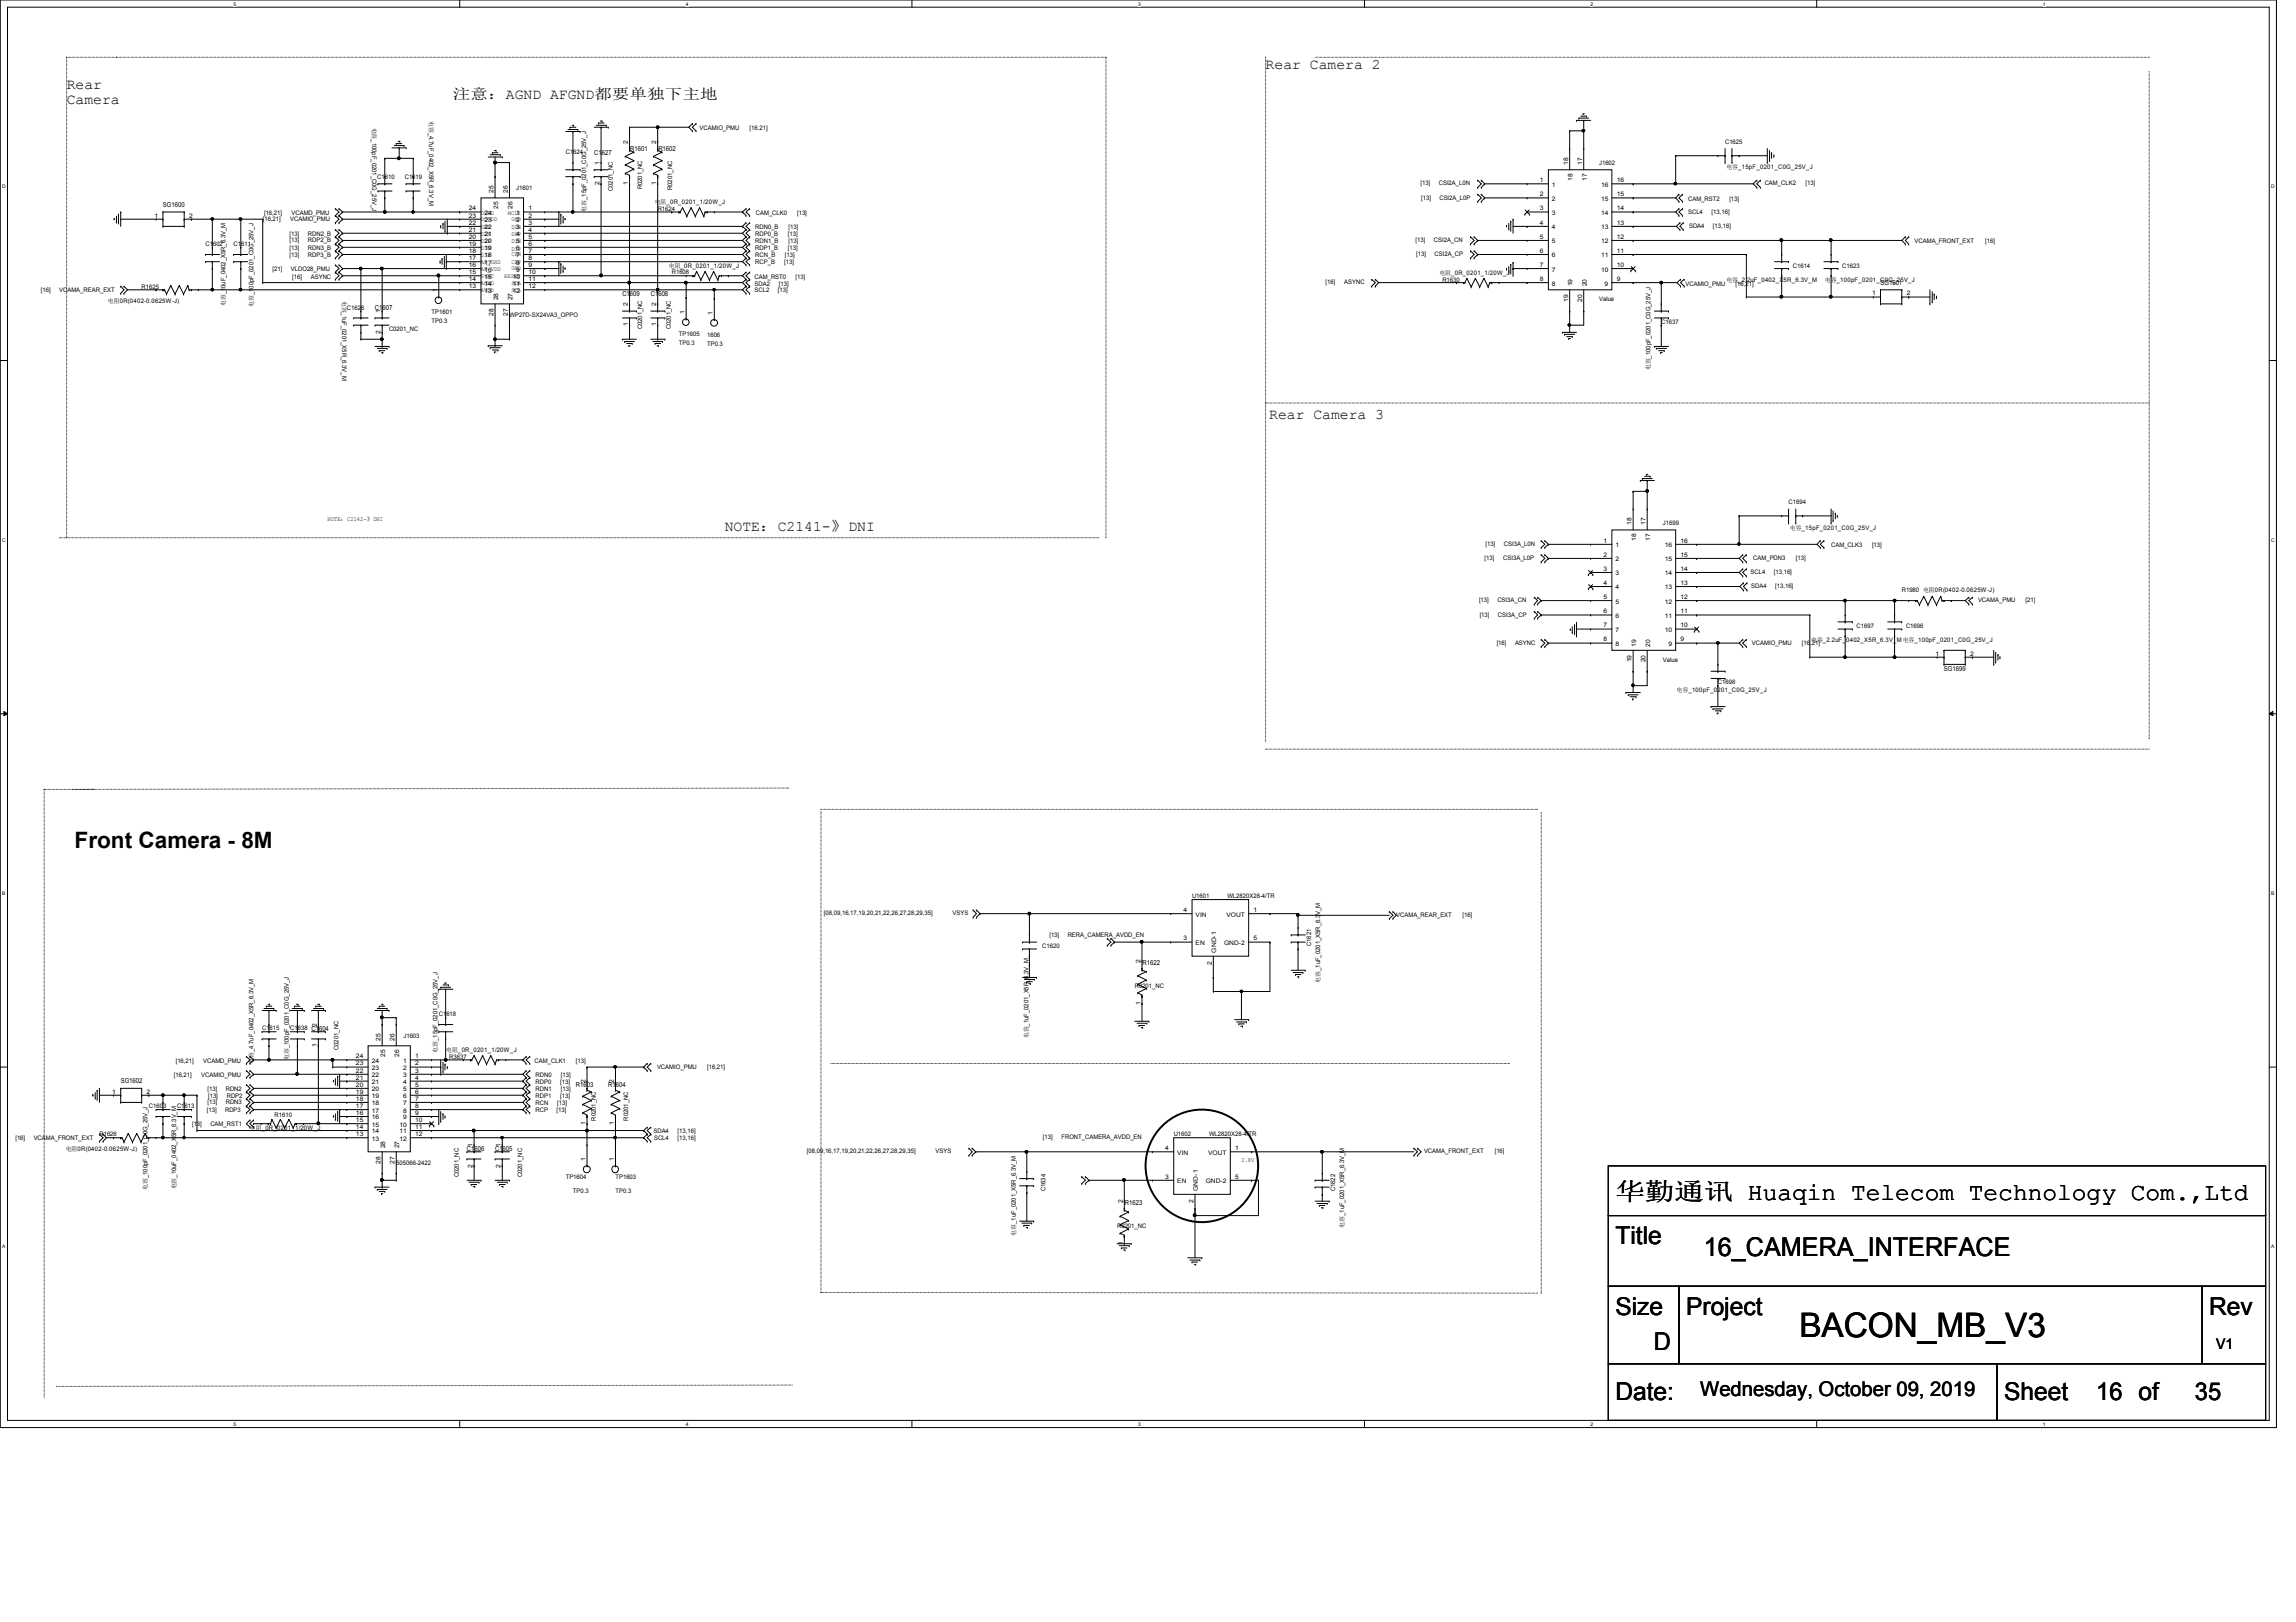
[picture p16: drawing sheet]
<svg xmlns="http://www.w3.org/2000/svg" width="297mm" height="210mm" viewBox="0 0 297 210" stroke-linecap="round" stroke-linejoin="round" font-family="sans-serif">
<defs><g id="words">
<text font-size="4.4" x="232.8" y="173.1">BACON_MB_V3</text>
<text font-size="3.3" x="220.4" y="162.6">16_CAMERA_INTERFACE</text>
<g font-size="3.2">
<text x="209" y="155.2">华华华华 Huaqin Telecom Technology Com.,Ltd</text>
<text x="209" y="161">Title</text>
<text x="209" y="170.2">Size</text>
<text x="218.1" y="170.2">Project</text>
<text x="285.8" y="170.2">Rev</text>
<text x="213.9" y="174.8">D</text>
<text x="209" y="181.1">Date:</text>
<text x="259.3" y="181.1">Sheet</text>
<text x="271.2" y="181.1">16 of</text>
<text x="284" y="181.1">35</text>
</g>
<text font-size="2.9" x="9.6" y="109.7">Front Camera - 8M</text>
<text font-size="2.6" x="220" y="180.7">Wednesday, October 09, 2019</text>
<g font-size="1.9">
<text x="8.6" y="11.6">Rear</text>
<text x="163.7" y="8.9">Rear Camera 2</text>
<text x="8.6" y="13.5">Camera</text>
<text x="58.6" y="12.8">注注：AGND AFGND都要单要单主单</text>
<text x="164.2" y="54.2">Rear Camera 3</text>
<text x="93.8" y="68.7">NOTE：C2141-》DNI</text>
<text x="286.7" y="174.5">V1</text>
</g>
<g font-size=".9">
<text x="76.9" y="20">C1627</text>
<text x="81.5" y="19.6">R1601</text>
<text x="85.2" y="19.6">R1602</text>
<text x="21.1" y="26.8">SG1600</text>
<text x="48.5" y="40.1">C1607</text>
<text x="80.5" y="38.3">C1609</text>
<text x="84.2" y="38.3">C1608</text>
<text x="243.3" y="36.8">SG1601</text>
<text x="251.5" y="86.8">SG1699</text>
<text x="147.8" y="124.9">R1622</text>
<text x="15.6" y="140.2">SG1602</text>
<text x="74.5" y="140.7">R1603</text>
<text x="78.7" y="140.7">R1604</text>
<text x="60.4" y="149">C1606</text>
<text x="64" y="149">C1605</text>
<text x="145.5" y="156">R1623</text>
</g>
<g font-size=".8">
<text x="48.1" y="16.5" transform="rotate(90 48.1 16.5)">电兼_100pF_0201_C0G_25V_J</text>
<text x="55.5" y="15.7" transform="rotate(90 55.5 15.7)">电兼_4.7uF_0402_X5R_6.3V_M</text>
<text x="90.5" y="16.8">VCAMIO_PMU</text>
<text x="97" y="16.8">[16,21]</text>
<text x="48.8" y="23.2">C1610</text>
<text x="52.4" y="23.2">C1619</text>
<text x="73.2" y="20">C1624</text>
<text x="77.6" y="24" transform="rotate(-90 77.6 24)">2</text>
<text x="77.6" y="21.3" transform="rotate(-90 77.6 21.3)">1</text>
<text x="81.2" y="24" transform="rotate(-90 81.2 24)">1</text>
<text x="81.2" y="18.6" transform="rotate(-90 81.2 18.6)">2</text>
<text x="84.9" y="24" transform="rotate(-90 84.9 24)">1</text>
<text x="84.9" y="18.6" transform="rotate(-90 84.9 18.6)">2</text>
<text x="199.2" y="23.6">1</text>
<text x="202.9" y="21.3" transform="rotate(-90 202.9 21.3)">18</text>
<text x="203.5" y="23.4" transform="rotate(-90 203.5 23.4)">18</text>
<text x="204.7" y="21.3" transform="rotate(-90 204.7 21.3)">17</text>
<text x="205.3" y="23.4" transform="rotate(-90 205.3 23.4)">17</text>
<text x="206.9" y="21.3">J1602</text>
<text x="209.2" y="23.6">16</text>
<text x="223.2" y="18.6">C1625</text>
<text x="223.3" y="21.9">电兼_15pF_0201_C0G_25V_J</text>
<text x="20" y="28.2">1</text>
<text x="24.5" y="28.2">2</text>
<text x="34" y="28.7">[16,21]</text>
<text x="34.2" y="27.9">[16,21]</text>
<text x="37.5" y="28.7">VCAMIO_PMU</text>
<text x="37.7" y="27.9">VCAMD_PMU</text>
<text x="60.7" y="30">21</text>
<text x="60.7" y="29.1">22</text>
<text x="60.7" y="28.2">23</text>
<text x="60.7" y="27.2">24</text>
<text x="62.2" y="29.6">GND</text>
<text x="62.2" y="28.7">DOVDD</text>
<text x="62.2" y="27.8">DVDD</text>
<text x="62.7" y="29.7">22</text>
<text x="62.7" y="28.7">23</text>
<text x="62.7" y="27.8">24</text>
<text x="63.8" y="25" transform="rotate(-90 63.8 25)">25</text>
<text x="64.4" y="27" transform="rotate(-90 64.4 27)">25</text>
<text x="65.7" y="27.8">MCLK</text>
<text x="65.7" y="25" transform="rotate(-90 65.7 25)">26</text>
<text x="66.2" y="28.6">GND</text>
<text x="66.2" y="29.7">D0N</text>
<text x="66.3" y="27" transform="rotate(-90 66.3 27)">26</text>
<text x="66.8" y="24.6">J1601</text>
<text x="66.8" y="27.8">1</text>
<text x="66.8" y="28.7">2</text>
<text x="66.8" y="29.7">3</text>
<text x="68.4" y="27.2">1</text>
<text x="68.4" y="28.2">2</text>
<text x="68.4" y="29.1">3</text>
<text x="68.4" y="30">4</text>
<text x="75.8" y="27.4" transform="rotate(-90 75.8 27.4)">电兼_15pF_0201_C0G_25V_J</text>
<text x="79.3" y="24.7" transform="rotate(-90 79.3 24.7)">C0201_NC</text>
<text x="83.1" y="24.5" transform="rotate(-90 83.1 24.5)">R0201_NC</text>
<text x="84.7" y="26.5">电电_0R_0201_1/20W_J</text>
<text x="85.1" y="27.3">R1624</text>
<text x="86.9" y="24.6" transform="rotate(-90 86.9 24.6)">R0201_NC</text>
<text x="97.7" y="29.6">RDN0_B</text>
<text x="97.8" y="27.8">CAM_CLK0</text>
<text x="102" y="29.6">[13]</text>
<text x="103.1" y="27.8">[13]</text>
<text x="183.8" y="24">[13]</text>
<text x="183.9" y="25.8">[13]</text>
<text x="186.1" y="24">CSI2A_L0N</text>
<text x="186.2" y="25.8">CSI2A_L0P</text>
<text x="199.2" y="25.4">2</text>
<text x="199.2" y="27.2">3</text>
<text x="199.2" y="29.1">4</text>
<text x="200.8" y="24.2">1</text>
<text x="200.8" y="26">2</text>
<text x="200.8" y="27.8">3</text>
<text x="200.8" y="29.7">4</text>
<text x="207.1" y="29.7">13</text>
<text x="207.1" y="27.8">14</text>
<text x="207.1" y="26">15</text>
<text x="207.1" y="24.2">16</text>
<text x="209.2" y="29.1">13</text>
<text x="209.2" y="27.2">14</text>
<text x="209.2" y="25.4">15</text>
<text x="218.4" y="26">CAM_RST2</text>
<text x="218.4" y="27.6">SCL4</text>
<text x="218.5" y="29.5">SDA4</text>
<text x="221.4" y="27.6">[13,16]</text>
<text x="221.6" y="29.5">[13,16]</text>
<text x="223.7" y="26">[13]</text>
<text x="228.3" y="24">CAM_CLK2</text>
<text x="233.6" y="24">[13]</text>
<text x="26.6" y="31.9">C1602</text>
<text x="30.2" y="31.9">C1611</text>
<text x="35.3" y="35.1">[21]</text>
<text x="37.5" y="30.5">[13]</text>
<text x="37.5" y="32.3">[13]</text>
<text x="37.5" y="31.3">[13]</text>
<text x="37.5" y="33.2">[13]</text>
<text x="37.6" y="35.1">VLDO28_PMU</text>
<text x="39.8" y="31.3">RDP2_B</text>
<text x="39.8" y="30.5">RDN2_B</text>
<text x="39.8" y="32.3">RDN3_B</text>
<text x="39.8" y="33.2">RDP3_B</text>
<text x="60.7" y="35.5">15</text>
<text x="60.7" y="34.5">16</text>
<text x="60.7" y="33.7">17</text>
<text x="60.7" y="32.7">18</text>
<text x="60.7" y="31.8">19</text>
<text x="60.7" y="30.9">20</text>
<text x="62.2" y="32.3">D3N</text>
<text x="62.2" y="33.2">D3P</text>
<text x="62.2" y="30.5">D2N</text>
<text x="62.2" y="31.4">D2P</text>
<text x="62.2" y="36">SYNC</text>
<text x="62.2" y="35.1">AF_VDD</text>
<text x="62.2" y="34.2">AF_GND</text>
<text x="62.7" y="35.1">16</text>
<text x="62.7" y="34.2">17</text>
<text x="62.7" y="33.3">18</text>
<text x="62.7" y="32.4">19</text>
<text x="62.7" y="31.5">20</text>
<text x="62.7" y="30.6">21</text>
<text x="65.2" y="36">RESET</text>
<text x="66.2" y="35">GND</text>
<text x="66.2" y="31.4">D1N</text>
<text x="66.2" y="32.4">D1P</text>
<text x="66.2" y="33.1">CKN</text>
<text x="66.2" y="34.2">CKP</text>
<text x="66.2" y="30.5">D0P</text>
<text x="66.8" y="30.6">4</text>
<text x="66.8" y="31.5">5</text>
<text x="66.8" y="32.4">6</text>
<text x="66.8" y="33.3">7</text>
<text x="66.8" y="34.2">8</text>
<text x="66.8" y="35.1">9</text>
<text x="68.4" y="30.9">5</text>
<text x="68.4" y="31.8">6</text>
<text x="68.4" y="32.7">7</text>
<text x="68.4" y="33.7">8</text>
<text x="68.4" y="34.5">9</text>
<text x="68.4" y="35.5">10</text>
<text x="86.5" y="34.7">电电_0R_0201_1/20W_J</text>
<text x="86.9" y="35.5">R1608</text>
<text x="97.7" y="32.3">RDP1_B</text>
<text x="97.7" y="31.4">RDN1_B</text>
<text x="97.7" y="34.2">RCP_B</text>
<text x="97.7" y="30.5">RDP0_B</text>
<text x="97.7" y="33.2">RCN_B</text>
<text x="101.5" y="34.2">[13]</text>
<text x="101.6" y="33.2">[13]</text>
<text x="101.9" y="32.3">[13]</text>
<text x="101.9" y="30.5">[13]</text>
<text x="102" y="31.4">[13]</text>
<text x="183.1" y="31.3">[13]</text>
<text x="183.2" y="33.1">[13]</text>
<text x="185.5" y="31.3">CSI2A_CN</text>
<text x="185.6" y="33.1">CSI2A_CP</text>
<text x="186.2" y="35.6">电电_0R_0201_1/20W_J</text>
<text x="199.2" y="30.9">5</text>
<text x="199.2" y="32.7">6</text>
<text x="199.2" y="34.5">7</text>
<text x="200.8" y="31.5">5</text>
<text x="200.8" y="33.3">6</text>
<text x="200.8" y="35.1">7</text>
<text x="207.1" y="35.1">10</text>
<text x="207.1" y="33.3">11</text>
<text x="207.1" y="31.5">12</text>
<text x="209.2" y="34.5">10</text>
<text x="209.2" y="32.7">11</text>
<text x="209.2" y="30.9">12</text>
<text x="231.9" y="34.6">C1614</text>
<text x="238.3" y="34.6">C1623</text>
<text x="247.7" y="31.5">VCAMA_FRONT_EXT</text>
<text x="256.8" y="31.5">[16]</text>
<text x="5.3" y="37.8">[16]</text>
<text x="7.7" y="37.8">VCAMA_REAR_EXT</text>
<text x="14" y="39.2">电电0R(0402-0.0625W-J)</text>
<text x="18.3" y="37.3">R1625</text>
<text x="29.2" y="39.6" transform="rotate(-90 29.2 39.6)">电兼_10uF_0402_X5R_6.3V_M</text>
<text x="32.8" y="39.7" transform="rotate(-90 32.8 39.7)">电兼_100pF_0201_C0G_25V_J</text>
<text x="37.8" y="36.1">[16]</text>
<text x="40.2" y="36.1">ASYNC</text>
<text x="44.3" y="38.9" transform="rotate(90 44.3 38.9)">电兼_1uF_0201_X5R_6.3V_M</text>
<text x="44.9" y="40.1">C1626</text>
<text x="49.2" y="40.5" transform="rotate(-90 49.2 40.5)">1</text>
<text x="55.8" y="40.6">TP1601</text>
<text x="55.8" y="41.8">TP0.3</text>
<text x="56.6" y="37.8" transform="rotate(-90 56.6 37.8)">1</text>
<text x="60.7" y="37.3">13</text>
<text x="60.7" y="36.4">14</text>
<text x="62.2" y="36.9">AGND</text>
<text x="62.2" y="37.8">AVDD</text>
<text x="62.7" y="37.9">13</text>
<text x="62.7" y="37">14</text>
<text x="62.7" y="36.1">15</text>
<text x="63.8" y="40.9" transform="rotate(-90 63.8 40.9)">28</text>
<text x="64.4" y="38.9" transform="rotate(-90 64.4 38.9)">28</text>
<text x="65.7" y="40.9" transform="rotate(-90 65.7 40.9)">27</text>
<text x="65.9" y="41">WP27D-SX24VA3_OPPO</text>
<text x="66.2" y="37.8">SCL</text>
<text x="66.2" y="36.9">SDA</text>
<text x="66.3" y="38.9" transform="rotate(-90 66.3 38.9)">27</text>
<text x="66.3" y="36.1">10</text>
<text x="66.3" y="37">11</text>
<text x="66.3" y="37.9">12</text>
<text x="68.4" y="36.4">11</text>
<text x="68.4" y="37.3">12</text>
<text x="81.2" y="39.6" transform="rotate(-90 81.2 39.6)">2</text>
<text x="84.9" y="39.6" transform="rotate(-90 84.9 39.6)">2</text>
<text x="88.6" y="40.6" transform="rotate(-90 88.6 40.6)">1</text>
<text x="92.2" y="40.7" transform="rotate(-90 92.2 40.7)">1</text>
<text x="97.6" y="36.1">CAM_RST0</text>
<text x="97.6" y="37.8">SCL2</text>
<text x="97.6" y="37">SDA2</text>
<text x="100.6" y="37.8">[13]</text>
<text x="100.7" y="37">[13]</text>
<text x="102.9" y="36.1">[13]</text>
<text x="171.5" y="36.8">[16]</text>
<text x="173.9" y="36.8">ASYNC</text>
<text x="186.6" y="36.4">R1630</text>
<text x="199.2" y="36.4">8</text>
<text x="200.8" y="37">8</text>
<text x="202.9" y="39.1" transform="rotate(-90 202.9 39.1)">19</text>
<text x="203.5" y="37" transform="rotate(-90 203.5 37)">19</text>
<text x="204.7" y="39.1" transform="rotate(-90 204.7 39.1)">20</text>
<text x="205.3" y="37" transform="rotate(-90 205.3 37)">20</text>
<text x="206.9" y="39">Value</text>
<text x="207.6" y="37">9</text>
<text x="209.2" y="36.4">9</text>
<text x="214.9" y="41.9">C1637</text>
<text x="218.1" y="37">VCAMIO_PMU</text>
<text x="223.3" y="36.4">电兼_2.2uF_0402_X5R_6.3V_M</text>
<text x="224.5" y="37">[16,21]</text>
<text x="236.1" y="36.4">电兼_100pF_0201_C0G_25V_J</text>
<text x="242.2" y="38.2">1</text>
<text x="246.7" y="38.2">2</text>
<text x="49.2" y="43.2" transform="rotate(-90 49.2 43.2)">2</text>
<text x="50.3" y="42.8">C0201_NC</text>
<text x="81.2" y="42.2" transform="rotate(-90 81.2 42.2)">1</text>
<text x="83.1" y="42.6" transform="rotate(-90 83.1 42.6)">C0201_NC</text>
<text x="84.9" y="42.2" transform="rotate(-90 84.9 42.2)">1</text>
<text x="86.8" y="42.6" transform="rotate(-90 86.8 42.6)">C0201_NC</text>
<text x="87.8" y="43.5">TP1605</text>
<text x="87.8" y="44.7">TP0.3</text>
<text x="91.5" y="43.6">1606</text>
<text x="91.5" y="44.7">TP0.3</text>
<text x="213.5" y="47.9" transform="rotate(-90 213.5 47.9)">电兼_100pF_0201_C0G_25V_J</text>
<text x="231.4" y="65.2">C1694</text>
<text x="42.4" y="67.4">NOTE：C2142-》DNI</text>
<text x="192.2" y="70.7">[13]</text>
<text x="194.6" y="70.7">CSI3A_L0N</text>
<text x="207.4" y="70.2">1</text>
<text x="209" y="70.8">1</text>
<text x="211.1" y="67.9" transform="rotate(-90 211.1 67.9)">18</text>
<text x="211.7" y="70" transform="rotate(-90 211.7 70)">18</text>
<text x="212.9" y="67.9" transform="rotate(-90 212.9 67.9)">17</text>
<text x="213.5" y="70" transform="rotate(-90 213.5 70)">17</text>
<text x="215.1" y="68">J1699</text>
<text x="215.4" y="70.8">16</text>
<text x="217.4" y="70.2">16</text>
<text x="231.6" y="68.5">电兼_15pF_0201_C0G_25V_J</text>
<text x="236.9" y="70.8">CAM_CLK3</text>
<text x="242.2" y="70.8">[13]</text>
<text x="191.3" y="77.9">[13]</text>
<text x="192.1" y="72.5">[13]</text>
<text x="193.7" y="77.9">CSI3A_CN</text>
<text x="194.5" y="72.5">CSI3A_L0P</text>
<text x="207.4" y="72.1">2</text>
<text x="207.4" y="73.9">3</text>
<text x="207.4" y="75.7">4</text>
<text x="207.4" y="77.5">5</text>
<text x="209" y="72.6">2</text>
<text x="209" y="74.5">3</text>
<text x="209" y="76.3">4</text>
<text x="215.4" y="76.3">13</text>
<text x="215.4" y="74.5">14</text>
<text x="215.4" y="72.6">15</text>
<text x="217.4" y="77.5">12</text>
<text x="217.4" y="75.7">13</text>
<text x="217.4" y="73.9">14</text>
<text x="217.4" y="72.1">15</text>
<text x="226.5" y="74.3">SCL4</text>
<text x="226.6" y="76.1">SDA4</text>
<text x="226.8" y="72.5">CAM_PDN3</text>
<text x="229.5" y="74.3">[13,16]</text>
<text x="229.7" y="76.1">[13,16]</text>
<text x="232.3" y="72.5">[13]</text>
<text x="246" y="76.7">R1980 电电0R(0402-0.0625W-J)</text>
<text x="255.9" y="77.9">VCAMA_PMU</text>
<text x="262" y="77.9">[21]</text>
<text x="191.4" y="79.8">[13]</text>
<text x="193.6" y="83.4">[16]</text>
<text x="193.8" y="79.8">CSI3A_CP</text>
<text x="196" y="83.4">ASYNC</text>
<text x="207.4" y="79.4">6</text>
<text x="207.4" y="81.2">7</text>
<text x="207.4" y="83">8</text>
<text x="209" y="78.1">5</text>
<text x="209" y="80">6</text>
<text x="209" y="81.8">7</text>
<text x="209" y="83.6">8</text>
<text x="211.7" y="83.7" transform="rotate(-90 211.7 83.7)">19</text>
<text x="213.5" y="83.7" transform="rotate(-90 213.5 83.7)">20</text>
<text x="215.4" y="81.8">10</text>
<text x="215.4" y="80">11</text>
<text x="215.4" y="78.1">12</text>
<text x="215.9" y="83.6">9</text>
<text x="217.4" y="83">9</text>
<text x="217.4" y="81.2">10</text>
<text x="217.4" y="79.4">11</text>
<text x="226.6" y="83.4">VCAMIO_PMU</text>
<text x="233.1" y="83.4">[16,21]</text>
<text x="234.3" y="83.1">电兼_2.2uF_0402_X5R_6.3V_M电兼_100pF_0201_C0G_25V_J</text>
<text x="240.2" y="81.2">C1697</text>
<text x="246.6" y="81.2">C1696</text>
<text x="211.1" y="85.7" transform="rotate(-90 211.1 85.7)">19</text>
<text x="212.9" y="85.7" transform="rotate(-90 212.9 85.7)">20</text>
<text x="215.1" y="85.6">Value</text>
<text x="216.9" y="89.5">电兼_100pF_0201_C0G_25V_J</text>
<text x="222.2" y="88.6">C1698</text>
<text x="250.4" y="84.8">1</text>
<text x="254.9" y="84.8">2</text>
<text x="106.6" y="118.4">[08,09,16,17,19,20,21,22,26,27,28,29,35]</text>
<text x="123.2" y="118.4">VSYS</text>
<text x="153.1" y="118">4</text>
<text x="154.2" y="116.2">U1601</text>
<text x="154.7" y="118.6">VIN</text>
<text x="158.7" y="118.6">VOUT</text>
<text x="158.8" y="116.2">WL2820X28-4/TR</text>
<text x="162.2" y="118">1</text>
<text x="180.6" y="118.7">VCAMA_REAR_EXT</text>
<text x="189.2" y="118.7">[16]</text>
<text x="134.8" y="122.7">C1620</text>
<text x="135.8" y="121.2">[13]</text>
<text x="138.1" y="121.2">RERA_CAMERA_AVDD_EN</text>
<text x="147.5" y="124.7" transform="rotate(-90 147.5 124.7)">2</text>
<text x="153.1" y="121.7">3</text>
<text x="154.7" y="122.3">EN</text>
<text x="156.8" y="124.8" transform="rotate(-90 156.8 124.8)">2</text>
<text x="157.3" y="123.3" transform="rotate(-90 157.3 123.3)">GND-1</text>
<text x="158.4" y="122.3">GND-2</text>
<text x="162.2" y="121.7">5</text>
<text x="169.6" y="122.4" transform="rotate(-90 169.6 122.4)">C1621</text>
<text x="56.8" y="131.5">C1618</text>
<text x="146.8" y="127.9">R0201_NC</text>
<text x="147.5" y="130" transform="rotate(-90 147.5 130)">1</text>
<text x="170.8" y="127.2" transform="rotate(-90 170.8 127.2)">电兼_1uF_0201_X5R_6.3V_M</text>
<text x="22.7" y="137.5">[16,21]</text>
<text x="26.3" y="137.5">VCAMD_PMU</text>
<text x="32.8" y="137.7" transform="rotate(-90 32.8 137.7)">电兼_4.7uF_0402_X5R_6.3V_M</text>
<text x="33.9" y="133.3">C1615</text>
<text x="37.4" y="137.2" transform="rotate(-90 37.4 137.2)">电兼_100pF_0201_C0G_25V_J</text>
<text x="37.5" y="133.3">C1638 C1604</text>
<text x="41" y="135.6" transform="rotate(-90 41 135.6)">1</text>
<text x="41" y="132.9" transform="rotate(-90 41 132.9)">2</text>
<text x="43.8" y="135.9" transform="rotate(-90 43.8 135.9)">C0201_NC</text>
<text x="46.1" y="137.9">23</text>
<text x="46.1" y="136.9">24</text>
<text x="48.1" y="137.5">24</text>
<text x="49.2" y="134.7" transform="rotate(-90 49.2 134.7)">25</text>
<text x="49.8" y="136.7" transform="rotate(-90 49.8 136.7)">25</text>
<text x="51.1" y="134.7" transform="rotate(-90 51.1 134.7)">26</text>
<text x="51.6" y="136.7" transform="rotate(-90 51.6 136.7)">26</text>
<text x="52.2" y="137.5">1</text>
<text x="52.2" y="134.3">J1603</text>
<text x="53.7" y="136.9">1</text>
<text x="53.7" y="137.9">2</text>
<text x="56.6" y="136.2" transform="rotate(-90 56.6 136.2)">电兼_15pF_0201_C0G_25V_J</text>
<text x="57.7" y="136.2">电电_0R_0201_1/20W_J</text>
<text x="58.1" y="137">R3637</text>
<text x="69.2" y="137.5">CAM_CLK1</text>
<text x="74.5" y="137.5">[13]</text>
<text x="133.1" y="134.4" transform="rotate(-90 133.1 134.4)">电兼_1uF_0201_X5R_6.3V_M</text>
<text x="14.5" y="141.5">1</text>
<text x="19" y="141.5">2</text>
<text x="19.3" y="143.4">C1603</text>
<text x="22.5" y="139.3">[16,21]</text>
<text x="22.9" y="143.4">C1613</text>
<text x="26" y="139.3">VCAMIO_PMU</text>
<text x="26.8" y="143.9">[13]</text>
<text x="26.8" y="142.9">[13]</text>
<text x="26.8" y="141.1">[13]</text>
<text x="26.9" y="142.1">[13]</text>
<text x="29.1" y="143.9">RDP3</text>
<text x="29.2" y="142.9">RDN3</text>
<text x="29.2" y="141.1">RDN2</text>
<text x="29.3" y="142.1">RDP2</text>
<text x="46.1" y="143.4">17</text>
<text x="46.1" y="142.5">18</text>
<text x="46.1" y="141.5">19</text>
<text x="46.1" y="140.6">20</text>
<text x="46.1" y="139.7">21</text>
<text x="46.1" y="138.8">22</text>
<text x="48.1" y="144">17</text>
<text x="48.1" y="143">18</text>
<text x="48.1" y="142.1">19</text>
<text x="48.1" y="141.2">20</text>
<text x="48.1" y="140.3">21</text>
<text x="48.1" y="139.4">22</text>
<text x="48.1" y="138.5">23</text>
<text x="52.2" y="138.5">2</text>
<text x="52.2" y="139.4">3</text>
<text x="52.2" y="140.3">4</text>
<text x="52.2" y="141.2">5</text>
<text x="52.2" y="142.1">6</text>
<text x="52.2" y="143">7</text>
<text x="52.2" y="144">8</text>
<text x="53.7" y="138.8">3</text>
<text x="53.7" y="139.7">4</text>
<text x="53.7" y="140.6">5</text>
<text x="53.7" y="141.5">6</text>
<text x="53.7" y="142.5">7</text>
<text x="53.7" y="143.4">8</text>
<text x="69.3" y="139.3">RDN0</text>
<text x="69.3" y="140.3">RDP0</text>
<text x="69.3" y="141.2">RDN1</text>
<text x="69.3" y="142.2">RDP1</text>
<text x="69.3" y="143">RCN</text>
<text x="69.3" y="143.9">RCP</text>
<text x="72" y="143.9">[13]</text>
<text x="72.1" y="143">[13]</text>
<text x="72.5" y="140.3">[13]</text>
<text x="72.5" y="142.2">[13]</text>
<text x="72.6" y="139.3">[13]</text>
<text x="72.6" y="141.2">[13]</text>
<text x="75.7" y="140.2" transform="rotate(-90 75.7 140.2)">2</text>
<text x="79.4" y="140.2" transform="rotate(-90 79.4 140.2)">2</text>
<text x="85" y="138.4">VCAMIO_PMU</text>
<text x="91.5" y="138.4">[16,21]</text>
<text x="2" y="147.5">[16]</text>
<text x="4.4" y="147.5">VCAMA_FRONT_EXT</text>
<text x="8.5" y="148.9">电电0R(0402-0.0625W-J)</text>
<text x="12.9" y="147.1">R1626</text>
<text x="24.8" y="145.7">[13]</text>
<text x="27.2" y="145.7">CAM_RST1</text>
<text x="32.3" y="146.2">电电_0R_0201_1/20W_J</text>
<text x="35.5" y="144.5">R1610</text>
<text x="46.1" y="147">13</text>
<text x="46.1" y="146.1">14</text>
<text x="46.1" y="145.2">15</text>
<text x="46.1" y="144.3">16</text>
<text x="48.1" y="147.6">13</text>
<text x="48.1" y="146.7">14</text>
<text x="48.1" y="145.8">15</text>
<text x="48.1" y="144.9">16</text>
<text x="49.8" y="148.6" transform="rotate(-90 49.8 148.6)">28</text>
<text x="51.6" y="148.6" transform="rotate(-90 51.6 148.6)">27</text>
<text x="51.7" y="145.8">10</text>
<text x="51.7" y="146.7">11</text>
<text x="51.7" y="147.6">12</text>
<text x="52.2" y="144.9">9</text>
<text x="53.7" y="144.3">9</text>
<text x="53.7" y="145.2">10</text>
<text x="53.7" y="146.1">11</text>
<text x="53.7" y="147">12</text>
<text x="61.1" y="148.4" transform="rotate(-90 61.1 148.4)">1</text>
<text x="64.8" y="148.4" transform="rotate(-90 64.8 148.4)">1</text>
<text x="75.7" y="145.6" transform="rotate(-90 75.7 145.6)">1</text>
<text x="77.1" y="145" transform="rotate(-90 77.1 145)">R0201_NC</text>
<text x="79.4" y="145.6" transform="rotate(-90 79.4 145.6)">1</text>
<text x="81.3" y="145" transform="rotate(-90 81.3 145)">R0201_NC</text>
<text x="84.5" y="146.6">SDA4</text>
<text x="84.6" y="147.5">SCL4</text>
<text x="87.7" y="147.5">[13,16]</text>
<text x="87.7" y="146.6">[13,16]</text>
<text x="104.4" y="149.2">[08,09,16,17,19,20,21,22,26,27,28,29,35]</text>
<text x="121" y="149.2">VSYS</text>
<text x="134.9" y="147.4">[13]</text>
<text x="137.3" y="147.4">FRONT_CAMERA_AVDD_EN</text>
<text x="150.7" y="148.8">4</text>
<text x="151.8" y="147.1">U1602</text>
<text x="152.3" y="149.4">VIN</text>
<text x="156.3" y="149.4">VOUT</text>
<text x="156.4" y="147.1">WL2820X28-4/TR</text>
<text x="159.8" y="148.8">1</text>
<text x="184.2" y="149.3">VCAMA_FRONT_EXT</text>
<text x="193.4" y="149.3">[16]</text>
<text x="19.1" y="154" transform="rotate(-90 19.1 154)">电兼_100pF_0201_C0G_25V_J</text>
<text x="22.8" y="153.9" transform="rotate(-90 22.8 153.9)">电兼_10uF_0402_X5R_6.3V_M</text>
<text x="49.2" y="150.6" transform="rotate(-90 49.2 150.6)">28</text>
<text x="51.1" y="150.6" transform="rotate(-90 51.1 150.6)">27</text>
<text x="51.3" y="150.7">505066-2422</text>
<text x="59.3" y="152.4" transform="rotate(-90 59.3 152.4)">C0201_NC</text>
<text x="61.1" y="151.1" transform="rotate(-90 61.1 151.1)">2</text>
<text x="64.8" y="151.1" transform="rotate(-90 64.8 151.1)">2</text>
<text x="67.6" y="152.4" transform="rotate(-90 67.6 152.4)">C0201_NC</text>
<text x="73.2" y="152.6">TP1604</text>
<text x="74.1" y="154.4">TP0.3</text>
<text x="75.7" y="150.2" transform="rotate(-90 75.7 150.2)">1</text>
<text x="79.4" y="150.2" transform="rotate(-90 79.4 150.2)">1</text>
<text x="79.6" y="152.6">TP1603</text>
<text x="79.6" y="154.4">TP0.3</text>
<text x="135.3" y="154.2" transform="rotate(-90 135.3 154.2)">C1634</text>
<text x="145.2" y="155.7" transform="rotate(-90 145.2 155.7)">2</text>
<text x="150.7" y="152.5">3</text>
<text x="152.3" y="153.1">EN</text>
<text x="154.4" y="155.7" transform="rotate(-90 154.4 155.7)">2</text>
<text x="155" y="154.1" transform="rotate(-90 155 154.1)">GND-1</text>
<text x="156" y="153.1">GND-2</text>
<text x="159.8" y="152.5">5</text>
<text x="160.6" y="150.4">2.8V</text>
<text x="172.7" y="154.2" transform="rotate(-90 172.7 154.2)">C1622</text>
<text x="131.4" y="159.9" transform="rotate(-90 131.4 159.9)">电兼_1uF_0201_X5R_6.3V_M</text>
<text x="144.5" y="159">R0201_NC</text>
<text x="145.2" y="161.1" transform="rotate(-90 145.2 161.1)">1</text>
<text x="173.9" y="158.9" transform="rotate(-90 173.9 158.9)">电兼_1uF_0201_X5R_6.3V_M</text>
</g>
<g font-size=".6">
<text x="30.2" y=".7">5</text>
<text x="88.7" y=".7">4</text>
<text x="147.2" y=".7">3</text>
<text x="205.8" y=".7">2</text>
<text x="264.3" y=".7">1</text>
<text x=".3" y="24.4">D</text>
<text x="293.8" y="24.4">D</text>
<text x=".3" y="70.1">C</text>
<text x="293.8" y="70.1">C</text>
<text x=".3" y="115.8">B</text>
<text x="293.8" y="115.8">B</text>
<text x=".3" y="161.5">A</text>
<text x="293.8" y="161.5">A</text>
<text x="30.2" y="184.5">5</text>
<text x="88.7" y="184.5">4</text>
<text x="147.2" y="184.5">3</text>
<text x="205.8" y="184.5">2</text>
<text x="264.3" y="184.5">1</text>
</g>
</g></defs>
<path d="M0 0h294.5v184.7h-294.5zM1 .9h292.6v182.9h-292.6z" fill="none" stroke="#000" stroke-width=".13"/>
<g fill="#fff">
<path d="M30.2 .1h.4v.7h-.4z"/>
<path d="M30.2 183.9h.4v.8h-.4z"/>
</g>
<path d="M59.5 0v.9M59.5 183.8v.9" fill="none" stroke="#000" stroke-width=".13"/>
<g fill="#fff">
<path d="M88.7 .1h.4v.7h-.4z"/>
<path d="M88.7 183.9h.4v.8h-.4z"/>
</g>
<path d="M118 0v.9M118 183.8v.9" fill="none" stroke="#000" stroke-width=".13"/>
<g fill="#fff">
<path d="M147.2 .1h.4v.7h-.4z"/>
<path d="M147.2 183.9h.4v.8h-.4z"/>
</g>
<path d="M176.5 0v.9M176.5 183.8v.9" fill="none" stroke="#000" stroke-width=".13"/>
<g fill="#fff">
<path d="M205.8 .1h.3v.7h-.3z"/>
<path d="M205.8 183.9h.3v.8h-.3z"/>
</g>
<path d="M235 0v.9M235 183.8v.9" fill="none" stroke="#000" stroke-width=".13"/>
<g fill="#fff">
<path d="M264.3 .1h.3v.7h-.3z"/>
<path d="M264.3 183.9h.3v.8h-.3z"/>
<path d="M.3 23.8h.5v.7h-.5z"/>
<path d="M293.8 23.8h.5v.7h-.5z"/>
<path d="M.3 69.5h.5v.7h-.5z"/>
<path d="M293.8 69.5h.5v.7h-.5z"/>
</g>
<path d="M0 46.7h1M293.6 46.7h.9" fill="none" stroke="#000" stroke-width=".13"/>
<g fill="#fff">
<path d="M.3 115.2h.4v.8h-.4z"/>
<path d="M293.8 115.2h.5v.8h-.5z"/>
</g>
<path d="M0 92.4h1M.5 92.1l.5 .3-.5 .2zM293.6 92.4l.4-.3v.5zM293.6 92.4h.9" fill="none" stroke="#000" stroke-width=".13"/>
<path d="M.5 92.1l.5 .3-.5 .2zM293.6 92.4l.4-.3v.5z" fill="#000"/>
<g fill="#fff">
<path d="M.3 161h.4v.7h-.4z"/>
<path d="M293.8 161h.4v.7h-.4z"/>
</g>
<g fill="none" stroke="#000" stroke-width=".13">
<path d="M8.6 7.4h.1M8.6 7.4h134.5M8.6 7.4v62.2M15.1 7.4h.1M50.7 19.1h1.8M51 18.8h1.3M51.3 18.6h.1M51.3 18.6h.7M51.5 18.3h.2M51.6 19.1h.1M51.6 19.1v1.4M51.7 18.3h.1"/>
<path d="M52.3 18.8h.1M52.5 19.1h.1M63.7 19.8h.1M63.7 19.8h.7M64 19.5h.2M64.2 19.5h.1M73.2 17h1.9M73.5 16.8h1.3M73.7 16.5h.1M73.7 16.5h.8M74 16.2h.2M74.1 17h.1"/>
<path d="M74.1 17v5M74.2 16.2h.1M74.8 16.8h.1M75.1 17h.1M76.9 16.5h1.8M77.1 16.2h1.3M77.4 15.9h.1M77.4 15.9h.7M77.7 15.7h.2M77.8 16.5h.1M77.8 16.5v5.5M77.9 15.7h.1"/>
<path d="M78.4 16.2h.1M78.7 16.5h.1M81.4 19.2h.1M81.4 19.5h.1M81.4 18.3h.1M81.4 16.5h.1M81.4 16.5h7.7M81.4 16.5v3M81.4 19.5l.6 .2M82 19.7h.1M82 19.7l-1.1 .5M85 16.3h.2v.3h-.2z"/>
<path d="M85.1 19.2h.1M85.1 19.5h.1M85.1 18.3h.1M85.1 16.5h.1M85.1 16.5v3M85.1 19.5l.5 .2M85.6 19.7h.1M85.6 19.7l-1.1 .5M89.1 16.5l.5 .4M89.6 16.9h.1M89.6 16h.1M89.6 16l-.5 .5"/>
<path d="M90 16h.1M90 16.9h.1M90 16l-.4 .5 .4 .4M143.1 7.4h.1M143.1 7.4v62.2M163.7 7.4h.1M163.7 7.4v88.6M170.1 7.4h107.9M203.1 19.2h.1M203.1 16.9h.1M203.1 16.9v5.1M203.1 16.9h1.8"/>
<path d="M204 15.6h.1M204 15.6h1.8M204.3 15.3h.1M204.3 15.3h1.2M204.5 15h.7M204.7 16.8h.3v.2h-.3zM204.8 14.7h.1M204.8 14.7h.2M204.9 19.2h.1M204.9 15.6h.1M204.9 16.9h.1M204.9 15.6v6.4"/>
<path d="M205.2 15h.1M223.2 19.2v1.8M224.1 19.2v1.8M228.6 19.2v1.8M228.9 19.5v1.3M229.2 19.8h.1M229.2 19.8v.7M278 7.4h.1M278 9.3v86.3M14.8 28.3h.1M14.8 28.3v.1M15.1 28.7h.1"/>
<path d="M15.1 28v.7M15.3 27.7h.1M15.3 27.7v1.3M15.6 27.4h.1M15.6 37h.1M15.6 38h.1M15.6 28.4h.1M15.6 27.4v1.9M15.6 37l.4 .5-.4 .5M15.6 28.4h5.5M16 38h.1M16 37h.1"/>
<path d="M16 37l.5 .5M16.5 37.5l-.5 .5M16.5 37.5h4.8M20.2 37.5h.1M20.2 28.4h.1M21.1 37.5h.1M21.1 28.4h.1M21.1 29.3h.1M21.1 27.4h.1M21.1 27.4v1.9M21.1 27.4h2.7M21.1 29.3h2.7"/>
<path d="M21.3 37.5h.1M21.3 37.5l.2 .6M21.5 38.1h.1M22.1 37h.1M22.1 37l.5 1.1M22.1 37l-.6 1.1M22.6 38.1h.1M23.2 37h.1M23.2 37l.5 1.1M23.2 37l-.6 1.1M23.7 38.1h.1M23.8 28.4h.1"/>
<path d="M23.8 27.4h.1M23.8 29.3h.1M23.8 27.4v1.9M23.8 28.4h10.2M24.3 37h.1M24.3 37l.2 .5M24.3 37l-.6 1.1M24.5 37.5h.1M24.5 37.5h37.7M24.8 37.5h.1M24.8 28.4h.1M25.7 37.5h.1"/>
<path d="M26.6 33.9h.1M26.6 32.9h.1M26.6 33.9h1.8M26.6 32.9h1.8M27.3 37.4h.3v.2h-.3zM27.3 28.2h.3v.2h-.3zM27.5 33.9h.1M27.5 32.9h.1M27.5 34.8h.1M27.5 32h.1M27.5 37.5h.1M27.5 28.4h.1"/>
<path d="M27.5 28.4v4.5M27.5 33.9v3.6M30.2 33.9h.1M30.2 32.9h.1M30.2 33.9h1.8M30.2 32.9h1.8M31 37.4h.2v.2h-.2zM31 28.2h.2v.2h-.2zM31.2 33.9h.1M31.2 32.9h.1M31.2 34.8h.1M31.2 32h.1"/>
<path d="M31.2 37.5h.1M31.2 28.4h.1M31.2 28.4v4.5M31.2 33.9v3.6M34 36.6h.1M34 28.4h.1M34 36.6h28.2M34 28.4v8.2M43.4 31.6h.1M43.4 30.6h.1M43.4 29.7h.1M43.4 32.5h.1"/>
<path d="M43.4 33.4h.1M43.4 27.9h.1M43.4 27h.1M43.4 28.8h.1M43.4 34.3h.1M43.4 35.2h.1M43.4 36.2h.1M43.4 30.6l.5 .5-.5 .5M43.4 29.7l.5 .5-.5 .4M43.4 31.6l.5 .4-.5 .5M43.4 32.5l.5 .4-.5 .5M43.4 27l.5 .4-.5 .5"/>
<path d="M43.4 27.9l.5 .5-.5 .4M43.4 34.3l.5 .5-.5 .4M43.4 35.2l.5 .5-.5 .5M43.9 30.6h.1M43.9 31.6h.1M43.9 29.7h.1M43.9 32.5h.1M43.9 33.4h.1M43.9 27h.1M43.9 27.9h.1M43.9 28.8h.1M43.9 35.2h.1"/>
<path d="M43.9 34.3h.1M43.9 36.2h.1M43.9 30.6l.4 .5M43.9 29.7l.4 .5M43.9 31.6l.4 .4M43.9 32.5l.4 .4M43.9 27l.4 .4M43.9 27.9l.4 .5M43.9 34.3l.4 .5M43.9 35.2l.4 .5M44.3 34.8h.1M44.3 27.4h.1"/>
<path d="M44.3 28.4h.1M44.3 30.2h.1M44.3 31.1h.1M44.3 32.9h.1M44.3 32h.1M44.3 35.7h.1M44.3 31.1l-.4 .5M44.3 30.2l-.4 .4M44.3 32l-.4 .5M44.3 32.9l-.4 .5M44.3 27.4l-.4 .5M44.3 28.4l-.4 .4"/>
<path d="M44.3 34.8l-.4 .4M44.3 35.7l-.4 .5M44.3 34.8h17.9M44.3 27.4h17.9M44.3 28.4h17.9M44.3 30.2h17.9M44.3 31.1h17.9M44.3 32h17.9M44.3 32.9h17.9M44.3 35.7h17.9M46.6 34.6h.2v.3h-.2zM46.7 34.8h.1"/>
<path d="M46.7 34.8v6.3M48.9 24.7h.1M48.9 23.8h.1M48.9 23.8h1.8M48.9 24.7h1.8M49.3 34.6h.2v.3h-.2zM49.4 34.8h.1M49.4 34.8v6.3M49.6 27.3h.3v.2h-.3zM49.8 24.7h.1M49.8 23.8h.1M49.8 25.6h.1"/>
<path d="M49.8 22.9h.1M49.8 27.4h.1M49.8 20.5h.1M49.8 20.5v3.3M49.8 24.7v2.7M49.8 20.5h3.7M51.5 20.4h.2v.2h-.2zM51.6 20.5h.1M52.5 23.8h.1M52.5 24.7h.1M52.5 23.8h1.9M52.5 24.7h1.9"/>
<path d="M53.3 27.3h.2v.2h-.2zM53.5 23.8h.1M53.5 24.7h.1M53.5 22.9h.1M53.5 25.6h.1M53.5 20.5h.1M53.5 20.5v3.3M53.5 24.7v2.7M56.6 35.5h.2v.3h-.2zM56.8 38.4h.1M56.8 35.7h.1M56.8 35.7v2.7"/>
<path d="M56.9 34h.1M56.9 33.7v.3M57 29.4h.1M57 29.2v.2M57.2 33.5h.1M57.2 33.5v.7M57.3 28.9h.1M57.3 28.9v.7M57.5 34.5h.1M57.5 33.2v1.3M57.6 29.9h.1M57.6 28.6v1.3"/>
<path d="M57.7 34.8h.1M57.7 33.9h.1M57.7 32.9v1.9M57.7 33.9h4.5M57.9 30.2h.1M57.9 28.4v1.8M57.9 29.3h4.3M59.5 37.5h.1M59.5 36.6h.1M59.5 35.7h.1M59.5 34.8h.1M59.5 33.9h.1"/>
<path d="M59.5 32.9h.1M59.5 32h.1M59.5 31.1h.1M59.5 30.2h.1M59.5 29.3h.1M59.5 28.4h.1M59.5 27.4h.1M62.2 25.6h5.5v13.7h-5.5zM63.2 20.3h1.8M63.4 20h1.3M63.9 20.9h.3v.3h-.3zM64 22.9h.1"/>
<path d="M64 21h.1M64 20.3v5.3M64 39.3v5.4M64 21h1.9M64.7 20h.1M65 20.3h.1M65.9 22.9h.1M65.9 21h.1M65.9 21v4.6M65.9 39.3v4.6M67.7 34.8h4.6M67.7 33.9h28.4"/>
<path d="M67.7 36.6h28.4M67.7 37.5h28.4M67.7 27.4h20.3M67.7 28.4h4.6M67.7 29.3h28.4M67.7 30.2h28.4M67.7 31.1h28.4M67.7 32h28.4M67.7 32.9h28.4M67.7 35.7h22.2M70.5 27.4h.1M70.5 28.4h.1"/>
<path d="M70.5 29.3h.1M70.5 30.2h.1M70.5 31.1h.1M70.5 32h.1M70.5 32.9h.1M70.5 33.9h.1M70.5 34.8h.1M70.5 35.7h.1M70.5 36.6h.1M70.5 37.5h.1M72.3 27.4h.1M72.3 33.9h.1"/>
<path d="M72.3 27.4v1.9M72.3 33.9v1.8M72.6 27.7h.1M72.6 34.1h.1M72.6 27.7v1.3M72.6 34.1v1.3M72.9 28.7h.1M72.9 35.1h.1M72.9 28v.7M72.9 34.4v.7M73.1 28.3h.1M73.1 34.7h.1"/>
<path d="M73.1 28.3v.1M73.1 34.7v.1M73.2 22h1.9M73.2 22.9h1.9M74 27.3h.2v.2h-.2zM74.1 22h.1M74.1 22.9h.1M74.1 21h.1M74.1 23.8h.1M74.1 27.4h.1M74.1 22.9v4.5M75.1 22h.1"/>
<path d="M75.1 22.9h.1M76.9 22h.1M76.9 22.9h.1M76.9 22h1.8M76.9 22.9h1.8M77.6 35.5h.3v.3h-.3zM77.8 22h.1M77.8 22.9h.1M77.8 21h.1M77.8 23.8h.1M77.8 35.7h.1M77.8 22.9v12.8"/>
<path d="M80.9 20.2h.1M80.9 21.3h.1M80.9 22.4h.1M80.9 20.2l1.1 .6M80.9 21.3l1.1 .6M80.9 22.4l.5 .3M81.3 36.4h.2v.3h-.2zM81.4 39.3h.1M81.4 22.9h.1M81.4 22.7h.1M81.4 23.8h.1M81.4 36.6h.1"/>
<path d="M81.4 22.7v17.6M82 20.8h.1M82 21.9h.1M82 20.8l-1.1 .5M82 21.9l-1.1 .5M84.5 20.2h.1M84.5 21.3h.1M84.5 22.4h.1M84.5 20.2l1.1 .6M84.5 21.3l1.1 .6M84.5 22.4l.6 .3M85 37.4h.2v.2h-.2z"/>
<path d="M85.1 22.9h.1M85.1 22.7h.1M85.1 23.8h.1M85.1 39.3h.1M85.1 37.5h.1M85.1 22.7v17.6M85.6 20.8h.1M85.6 21.9h.1M85.6 20.8l-1.1 .5M85.6 21.9l-1.1 .5M86.9 27.4h.1M87.8 27.4h.1"/>
<path d="M88 27.4h.1M88.3 26.9h.1M88.3 26.9l.6 1.1M88.3 26.9l-.3 .5M88.6 36.4h.2v.3h-.2zM88.8 35.7h.1M88.8 38.5h.1M88.8 36.6h.1M88.8 36.6v4.7M88.9 28h.1M89.4 26.9h.1M89.4 26.9l.6 1.1"/>
<path d="M89.4 26.9l-.5 1.1M89.7 35.7h.1M89.9 35.7h.1M90 28h.1M90.1 35.1h.1M90.1 35.1l.6 1.1M90.1 35.1l-.2 .6M90.5 26.9h.1M90.5 26.9l.6 1.1M90.5 26.9l-.5 1.1M90.7 36.2h.1M91.1 28h.1"/>
<path d="M91.2 35.1h.1M91.2 27.4h.1M91.2 27.4h4.9M91.2 35.1l.6 1.1M91.2 35.1l-.5 1.1M91.2 27.4l-.1 .6M91.5 27.4h.1M91.8 36.2h.1M92.3 37.4h.2v.2h-.2zM92.3 35.1h.1M92.3 35.1l.6 1.1M92.3 35.1l-.5 1.1"/>
<path d="M92.4 27.4h.1M92.4 38.6h.1M92.4 37.5h.1M92.4 37.5v3.9M92.9 36.2h.1M93 35.7h.1M93 35.7h3.1M93 35.7l-.1 .5M93.3 35.7h.1M94.2 35.7h.1M96.1 29.3h.1M96.1 27.4h.1"/>
<path d="M96.1 32l.4 .5M96.1 31.1l.4 .5M96.1 33.9l.4 .4M96.1 30.2l.4 .4M96.1 32.9l.4 .5M96.1 29.3l.4 .4M96.1 27.4l.4 .5M96.1 35.7l.4 .5M96.1 37.5l.4 .5M96.1 36.6l.4 .4M96.5 31.6h.1M96.5 32.5h.1"/>
<path d="M96.5 30.6h.1M96.5 33.4h.1M96.5 34.3h.1M96.5 29.7h.1M96.5 28.8h.1M96.5 27h.1M96.5 27.9h.1M96.5 36.2h.1M96.5 35.2h.1M96.5 37h.1M96.5 38h.1M96.5 31.6l-.4 .4"/>
<path d="M96.5 30.6l-.4 .5M96.5 33.4l-.4 .5M96.5 29.7l-.4 .5M96.5 32.5l-.4 .4M96.5 28.8l-.4 .5M96.5 27l-.4 .4M96.5 35.2l-.4 .5M96.5 37l-.4 .5M96.5 36.2l-.4 .4M97 32.5h.1M97 31.6h.1M97 30.6h.1"/>
<path d="M97 34.3h.1M97 33.4h.1M97 29.7h.1M97 28.8h.1M97 27.9h.1M97 27h.1M97 35.2h.1M97 36.2h.1M97 38h.1M97 37h.1M97 31.6l-.5 .4 .5 .5M97 30.6l-.5 .5 .5 .5"/>
<path d="M97 33.4l-.5 .5 .5 .4M97 29.7l-.5 .5 .5 .4M97 32.5l-.5 .4 .5 .5M97 28.8l-.5 .5 .5 .4M97 27l-.5 .4 .5 .5M97 35.2l-.5 .5 .5 .5M97 37l-.5 .5 .5 .5M97 36.2l-.5 .4 .5 .4M177.5 36.2h.1M177.5 37h.1M177.5 36.2l.4 .4-.4 .4M177.9 37h.1"/>
<path d="M177.9 36.2h.1M177.9 36.2l.4 .4M178.3 36.6l-.4 .4M178.3 36.6h11.2M188.4 36.6h.1M189.4 36.6h.1M189.5 36.6h.1M189.8 36h.1M189.8 36l.5 1.1M189.8 36l-.3 .6M190.2 30.6h.1M190.2 31.6h.1"/>
<path d="M190.2 32.5h.1M190.2 33.4h.1M190.2 30.6l.5 .5-.5 .5M190.2 32.5l.5 .4-.5 .5M190.3 37.1h.1M190.7 31.6h.1M190.7 30.6h.1M190.7 33.4h.1M190.7 32.5h.1M190.7 30.6l.5 .5M190.7 32.5l.5 .4M190.9 36h.1"/>
<path d="M190.9 36l.5 1.1M190.9 36l-.6 1.1M191.2 23.3h.1M191.2 24.3h.1M191.2 25.1h.1M191.2 26.1h.1M191.2 31.1h.1M191.2 32.9h.1M191.2 23.3l.4 .5-.4 .5M191.2 25.1l.4 .5-.4 .5M191.2 31.1l-.5 .5M191.2 32.9l-.5 .5"/>
<path d="M191.2 31.1h9.1M191.2 32.9h9.1M191.4 37.1h.1M191.6 24.3h.1M191.6 23.3h.1M191.6 26.1h.1M191.6 25.1h.1M191.6 23.3l.5 .5M191.6 25.1l.5 .5M192 36h.1M192 36l.5 1.1M192 36l-.6 1.1"/>
<path d="M192.1 23.8h.1M192.1 25.6h.1M192.1 23.8l-.5 .5M192.1 25.6l-.5 .5M192.1 23.8h8.2M192.1 25.6h8.2M192.5 37.1h.1M192.7 36.6h.1M192.7 36.6h7.6M192.7 36.6l-.2 .5M193 36.6h.1M193.9 36.6h.1"/>
<path d="M194.9 34.8h.1M194.9 29.2h.1M194.9 29.2v.2M194.9 34.8v.2M195.2 35.2h.1M195.2 29.6h.1M195.2 28.9v.7M195.2 34.5v.7M195.4 34.2h.1M195.4 28.6h.1M195.4 28.6v1.3M195.4 34.2v1.3"/>
<path d="M195.7 34h.1M195.7 28.4h.1M195.7 34.8h.1M195.7 28.4v1.8M195.7 34v1.8M195.7 34.8h4.6M195.7 29.3h4.6M197.3 27.7h.1M197.3 27.2l.6 .5M197.6 23.8h.1M197.6 25.6h.1M197.6 27.4h.1"/>
<path d="M197.6 29.3h.1M197.6 31.1h.1M197.6 32.9h.1M197.6 34.8h.1M197.6 36.6h.1M197.6 27.4h2.7M197.8 27.2l-.5 .5M197.9 27.7h.1M200.3 22h8.2v15.5h-8.2zM203.1 37.5v5.5M204.9 37.5v4.6h-1.8M208.5 34.8h2.8"/>
<path d="M208.5 36.6h8.5M208.5 27.4h8.3M208.5 29.3h8.4M208.5 31.1h37.5M208.5 32.9h17.4M208.5 23.8h18.3M208.5 25.6h8.3M211 35.1h.1M211 34.5l.6 .6M211.3 36.6h.1M211.3 34.8h.1M211.3 32.9h.1"/>
<path d="M211.3 31.1h.1M211.3 29.3h.1M211.3 27.4h.1M211.3 25.6h.1M211.3 23.8h.1M211.5 34.5l-.5 .6M211.6 35.1h.1M214.8 36.4h.2v.3h-.2zM214.9 39.3h.1M214.9 36.6h.1M214.9 36.6v3.7M216.6 23.7h.3v.2h-.3z"/>
<path d="M216.8 20.2h.1M216.8 23.8h.1M216.8 25.6l.4 .5M216.8 27.4l.4 .5M216.8 20.2h6.4M216.8 20.2v3.6M216.9 29.3l.4 .4M217 36.6l.4 .4M217.2 25.1h.1M217.2 26.1h.1M217.2 27.9h.1M217.2 27h.1"/>
<path d="M217.2 25.1l-.4 .5M217.2 27l-.4 .4M217.3 29.7h.1M217.3 28.8h.1M217.3 28.8l-.4 .5M217.4 36.2h.1M217.4 37h.1M217.4 36.2l-.4 .4M217.7 26.1h.1M217.7 25.1h.1M217.7 27h.1M217.7 27.9h.1"/>
<path d="M217.7 25.1l-.5 .5 .5 .5M217.7 27l-.5 .4 .5 .5M217.8 28.8h.1M217.8 29.7h.1M217.8 28.8l-.5 .5 .5 .4M217.9 37h.1M217.9 36.2h.1M217.9 36.2l-.5 .4 .5 .4M222.2 20.2h.1M223.2 21h.1M223.2 20.2h.1M224.1 20.2h.1"/>
<path d="M224.1 21h.1M224.1 20.2h4.5M225 20.2h.1M225.9 32.9h.1M225.9 38.4h.1M225.9 38.4h17.4M225.9 32.9v5.5M226.8 23.8l.5 .5M227.3 23.3h.1M227.3 24.3h.1M227.3 23.3l-.5 .5M227.7 24.3h.1"/>
<path d="M227.7 23.3h.1M227.7 23.3l-.4 .5 .4 .5M228.6 21h.1M228.9 20.8h.1M229.5 20.2h.1M229.5 20v.2M229.6 34.8h1.8M229.6 33.9h1.8M230.3 30.9h.3v.3h-.3zM230.3 38.3h.3v.2h-.3zM230.5 34.8h.1M230.5 33.9h.1"/>
<path d="M230.5 35.7h.1M230.5 32.9h.1M230.5 31.1h.1M230.5 38.4h.1M230.5 31.1v2.8M230.5 34.8v3.6M231.4 34.8h.1M231.4 33.9h.1M236 34.8h1.8M236 33.9h1.8M236.7 30.9h.3v.3h-.3zM236.7 38.3h.3v.2h-.3z"/>
<path d="M236.9 34.8h.1M236.9 33.9h.1M236.9 35.7h.1M236.9 32.9h.1M236.9 31.1h.1M236.9 38.4h.1M236.9 31.1v2.8M236.9 34.8v3.6M237.8 34.8h.1M237.8 33.9h.1M242.4 38.4h.1M243.3 38.4h.1"/>
<path d="M243.3 39.3h.1M243.3 37.5h.1M243.3 39.3h2.7M243.3 37.5v1.8M243.3 37.5h2.7M246 38.4h.1M246 37.5h.1M246 39.3h.1M246 31.1l.5 .5M246 37.5v1.8M246 38.4h3.7M246.5 31.6h.1"/>
<path d="M246.5 30.6h.1M246.5 30.6l-.5 .5M246.9 30.6h.1M246.9 31.6h.1M246.9 38.4h.1M246.9 30.6l-.4 .5 .4 .5M249.7 39.3h.1M249.7 37.5v1.8M250 39.1h.1M250 37.8v1.3M250.2 38.1h.1M250.2 38.1v.7"/>
<path d="M250.5 38.5h.1M250.5 38.3v.2M45.8 41.1h.1M45.8 42.1h.1M45.8 41.1h1.8M45.8 42.1h1.8M46.7 41.1h.1M46.7 42.1h.1M46.7 40.3h.1M46.7 43h.1M46.7 43.9h.1M46.7 43.9h2.7"/>
<path d="M46.7 42.1v1.8M48.5 41.1h.1M48.5 42.1h.1M48.5 44.8h1.8M48.5 41.1h1.8M48.5 42.1h1.8M48.8 45.1h1.3M49.1 45.4h.1M49.1 45.4h.7M49.3 43.8h.2v.2h-.2zM49.4 45.6h.1M49.4 41.1h.1"/>
<path d="M49.4 42.1h.1M49.4 40.3h.1M49.4 43h.1M49.4 43.9h.1M49.4 44.8h.1M49.4 42.1v2.7M49.5 45.6h.1M50.1 45.1h.1M50.3 44.8h.1M63.2 44.7h.1M63.2 44.7h1.8M63.4 45h.1"/>
<path d="M63.4 45h1.3M63.7 45.3h.7M63.9 43.8h.3v.2h-.3zM64 45.6h.1M64 45.6h.2M64 42.1h.1M64 43.9h.1M64 44.7h.1M64 43.9h1.9M64.4 45.3h.1M65.9 42.1h.1M65.9 43.9h.1"/>
<path d="M80.5 43.9h.1M80.5 43.9h1.8M80.5 41.1h1.8M80.5 40.3h1.8M80.8 44.2h.1M80.8 44.2h1.3M81.1 44.4h.7M81.4 44.7h.1M81.4 41.1h.1M81.4 40.3h.1M81.4 42.1h.1M81.4 41.1v2.8"/>
<path d="M81.8 44.4h.1M82.3 41.1h.1M82.3 40.3h.1M84.2 43.9h1.8M84.2 41.1h1.8M84.2 40.3h1.8M84.5 44.2h1.2M84.7 44.4h.1M84.7 44.4h.8M85 44.7h.2M85.1 41.1h.1M85.1 40.3h.1"/>
<path d="M85.1 42.1h.1M85.1 43.9h.1M85.1 41.1v2.8M85.2 44.7h.1M85.7 44.2h.1M86 43.9h.1M86 41.1h.1M86 40.3h.1M88.8 41.3h.1M92.4 41.4h.1M163.7 52.2h.1M163.7 52.2h114.3"/>
<path d="M202.1 43h.1M202.1 43h1.9M202.4 43.3h.1M202.4 43.3h1.3M202.7 43.6h.7M202.9 41.9h.2v.3h-.2zM202.9 43.8h.1M202.9 43.8h.3M203.1 40.3h.1M203.1 42.1h.1M203.4 43.6h.1M204.9 40.3h.1"/>
<path d="M214 44.8h.1M214 44.8h1.9M214 41.1h1.9M214 40.3h1.9M214.3 45.1h.1M214.3 45.1h1.3M214.6 45.4h.7M214.8 45.6h.1M214.8 45.6h.2M214.9 40.3h.1M214.9 41.1h.1M214.9 42.1h.1"/>
<path d="M214.9 41.1v3.7M215.3 45.4h.1M215.9 40.3h.1M215.9 41.1h.1M7.7 69.6h.1M7.7 69.6h134.5M143.1 69.6h.1M198.5 77.3h.1M198.5 78.2h.1M198.5 79.1h.1M198.5 77.3l.4 .4-.4 .5M198.5 79.1l.4 .5-.4 .4"/>
<path d="M198.9 78.2h.1M198.9 77.3h.1M198.9 79.1h.1M198.9 77.3l.5 .4M198.9 79.1l.5 .5M199.4 70h.1M199.4 70.9h.1M199.4 71.8h.1M199.4 72.7h.1M199.4 77.7h.1M199.4 79.6h.1M199.4 70l.5 .4-.5 .5"/>
<path d="M199.4 71.8l.5 .5-.5 .4M199.4 77.7l-.5 .5M199.4 79.6l-.5 .4M199.4 77.7h9.1M199.4 79.6h9.1M199.9 70.9h.1M199.9 70h.1M199.9 72.7h.1M199.9 71.8h.1M199.9 70l.4 .4M199.9 71.8l.4 .5M200.3 70.4h.1"/>
<path d="M200.3 72.3h.1M200.3 70.4l-.4 .5M200.3 72.3l-.4 .4M200.3 70.4h8.2M200.3 72.3h8.2M205.5 74.4h.1M205.5 76.2h.1M205.5 75.6l.6 .6M205.5 73.8l.6 .6M205.8 70.4h.1M205.8 72.3h.1M205.8 74.1h.1"/>
<path d="M205.8 75.9h.1M205.8 77.7h.1M205.8 79.6h.1M205.8 74.1h2.7M205.8 75.9h2.7M206 73.8l-.5 .6M206 75.6l-.5 .6M206.1 74.4h.1M206.1 76.2h.1M208.5 68.6h8.3v15.6h-8.3zM211.3 65.9h.1M211.3 63.6h.1"/>
<path d="M211.3 63.6v5M211.3 63.6h1.8M212.2 62.2h.1M212.2 62.2h1.8M212.5 61.9h.1M212.5 61.9h1.2M212.8 61.6h.7M213 63.4h.2v.3h-.2zM213 61.4h.1M213 61.4h.2M213.1 65.9h.1M213.1 62.2h.1"/>
<path d="M213.1 63.6h.1M213.1 62.2v6.4M213.5 61.6h.1M216.8 77.7h31.2M216.8 70.4h18.3M216.8 72.3h8.2M216.8 74.1h8.2M216.8 75.9h8.3M216.8 79.6h17.3M219.5 79.6h.1M219.5 77.7h.1M219.5 75.9h.1"/>
<path d="M219.5 74.1h.1M219.5 72.3h.1M219.5 70.4h.1M224.9 70.3h.2v.2h-.2zM225 66.8h.1M225 70.4h.1M225 72.3l.5 .4M225 74.1l.5 .4M225 66.8h6.4M225 66.8v3.6M225.1 75.9l.4 .5M225.5 71.8h.1"/>
<path d="M225.5 72.7h.1M225.5 74.5h.1M225.5 73.6h.1M225.5 73.6l-.5 .5M225.5 71.8l-.5 .5M225.5 76.4h.1M225.5 75.4h.1M225.5 75.4l-.4 .5M225.9 72.7h.1M225.9 71.8h.1M225.9 73.6h.1M225.9 74.5h.1"/>
<path d="M225.9 71.8l-.4 .5 .4 .4M225.9 73.6l-.4 .5 .4 .4M226 75.4h.1M226 76.4h.1M226 75.4l-.5 .5 .5 .5M230.5 66.8h.1M231.4 67.7h.1M231.4 66.8h.1M231.4 65.9v1.8M232.3 66.8h.1M232.3 67.7h.1M232.3 65.9v1.8"/>
<path d="M232.3 66.8h4.6M233.2 66.8h.1M234.1 79.6h.1M234.1 79.6v5.4M235.1 70.4l.4 .5M235.5 70h.1M235.5 70.9h.1M235.5 70l-.4 .4M236 70.9h.1M236 70h.1M236 70l-.5 .4 .5 .5M236.9 67.7h.1"/>
<path d="M236.9 65.9v1.8M237.1 67.4h.1M237.1 66.1v1.3M237.4 66.4h.1M237.4 66.4v.7M237.7 66.8h.1M237.7 66.7v.1M238.6 77.6h.2v.2h-.2zM238.7 79.6h.1M238.7 77.7h.1M238.7 77.7v2.8M245 77.6h.2v.2h-.2z"/>
<path d="M245.1 79.6h.1M245.1 77.7h.1M245.1 77.7v2.8M246.9 77.7h.1M247.9 77.7h.1M248 77.7h.1M248 77.7l.3 .6M248.3 78.3h.1M248.9 77.2h.1M248.9 77.2l.5 1.1M248.9 77.2l-.6 1.1M249.4 78.3h.1"/>
<path d="M250 77.2h.1M250 77.2l.5 1.1M250 77.2l-.6 1.1M250.5 78.3h.1M251.1 77.2h.1M251.1 77.2l.1 .5M251.1 77.2l-.6 1.1M251.2 77.7h.1M251.2 77.7h3.1M251.5 77.7h.1M252.4 77.7h.1M254.3 77.7l.4 .5"/>
<path d="M254.7 78.2h.1M254.7 77.3h.1M254.7 77.3l-.4 .4M255.2 77.3h.1M255.2 78.2h.1M255.2 77.3l-.5 .4 .5 .5M163.7 96.9h.1M163.7 96.9h114.3M198.5 80h.1M198.9 80h.1M199.4 82.8h.1M199.4 83.7h.1"/>
<path d="M199.4 82.8l.5 .4-.5 .5M199.9 83.7h.1M199.9 82.8h.1M199.9 82.8l.4 .4M200.3 83.2h.1M200.3 83.2l-.4 .5M200.3 83.2h8.2M203.2 81.4h.1M203.2 81.4v.2M203.4 81.9h.1M203.4 81.1v.8M203.7 80.9h.1"/>
<path d="M203.7 80.9v1.2M204 80.6h.1M204 81.4h.1M204 80.6v1.8M204 81.4h4.5M205.8 81.4h.1M205.8 83.2h.1M210.4 89.6h.1M210.4 89.6h1.8M210.6 89.9h.1M210.6 89.9h1.3M210.9 90.2h.8"/>
<path d="M211.1 88.6h.3v.2h-.3zM211.2 90.5h.1M211.2 90.5h.2M211.3 86.9h.1M211.3 88.7h.1M211.3 84.2v5.4M211.7 90.2h.1M213.1 86.9h.1M213.1 84.2v4.5h-1.8M216.8 81.4h2.7M216.8 83.2h8.2M219.2 81.7h.1"/>
<path d="M219.2 81.2l.6 .5M219.5 83.2h.1M219.5 81.4h.1M219.7 81.2l-.5 .5M219.8 81.7h.1M221.4 91.4h.1M221.4 91.4h1.8M221.4 86.9h1.8M221.4 87.8h1.8M221.6 91.7h.1M221.6 91.7h1.3M221.9 92h.7"/>
<path d="M222.1 83.1h.3v.2h-.3zM222.2 92.3h.1M222.2 86.9h.1M222.2 87.8h.1M222.2 86h.1M222.2 88.7h.1M222.2 83.2h.1M222.2 83.2v3.7M222.2 87.8v3.6M222.6 92h.1M223.2 86.9h.1M223.2 87.8h.1"/>
<path d="M225 83.2l.5 .5M225.5 82.8h.1M225.5 83.7h.1M225.5 82.8l-.5 .4M225.9 83.7h.1M225.9 82.8h.1M225.9 82.8l-.4 .4 .4 .5M234.1 85h.1M234.1 85h17.4M237.8 81.4h1.8M237.8 80.5h1.8M238.6 84.9h.2v.3h-.2z"/>
<path d="M238.7 81.4h.1M238.7 80.5h.1M238.7 82.3h.1M238.7 85h.1M238.7 81.4v3.6M239.6 81.4h.1M239.6 80.5h.1M244.2 81.4h1.8M244.2 80.5h1.8M245 84.9h.2v.3h-.2zM245.1 81.4h.1M245.1 80.5h.1"/>
<path d="M245.1 82.3h.1M245.1 85h.1M245.1 81.4v3.6M246 81.4h.1M246 80.5h.1M250.6 85h.1M251.5 85h.1M251.5 86h.1M251.5 84.2h.1M251.5 86h2.8M251.5 84.2v1.8M251.5 84.2h2.8"/>
<path d="M254.3 85h.1M254.3 84.2h.1M254.3 86h.1M254.3 84.2v1.8M254.3 85h3.6M255.2 85h.1M257.9 86h.1M257.9 84.2v1.8M258.2 85.7h.1M258.2 84.4v1.3M258.5 84.7h.1M258.5 84.7v.7"/>
<path d="M258.7 85.1h.1M258.7 85v.1M278 95.6h.1M5.7 102.2h.1M5.7 102.2h6.4M5.7 102.2v78.6M12.1 102.2h.1M102 102h.1M102 102l-92.6 .2M106.1 104.7h92.8M106.2 105.1h.1M106.2 105.1v62.2"/>
<path d="M125.9 117.8h.1M125.9 118.7h.1M125.9 117.8l.4 .4-.4 .5M126.3 118.7h.1M126.3 117.8h.1M126.3 117.8l.5 .4M126.8 118.2h.1M126.8 118.2l-.5 .5M126.8 118.2h27.4M133 118.1h.3v.3h-.3zM133.2 118.2h.1M133.2 118.2v3.7"/>
<path d="M151.5 118.2h.1M154.2 116.4h7.3v7.3h-7.3zM161.5 118.2h6.4M164.3 118.2h.1M167.8 118.3h.2v.2h-.2zM167.9 118.4h.1M167.9 118.2h.1M167.9 118.2v2.8M167.9 118.4h11.8M179.7 118.9h.1M179.7 118h.1M179.7 118l.5 .4-.5 .5"/>
<path d="M180.2 118.9h.1M180.2 118h.1M180.2 118l.4 .4-.4 .5M198.9 104.7h.1M199.4 105.2v62.1M0 138.1h1M31.9 137.6h.1M31.9 136.7h.1M31.9 138.6h.1M31.9 139.4h.1M31.9 136.7l.4 .5-.4 .4M31.9 138.6l.4 .4-.4 .4"/>
<path d="M32.3 136.7h.1M32.3 137.6h.1M32.3 139.4h.1M32.3 138.6h.1M32.3 136.7l.5 .5M32.3 138.6l.5 .4M32.8 137.2h.1M32.8 139h.1M32.8 137.2l-.5 .4M32.8 139l-.5 .4M32.8 137.2h14.8M32.8 139h14.8"/>
<path d="M33.9 133.5h.1M33.9 134.5h.1M33.9 130.8h1.8M33.9 133.5h1.8M33.9 134.5h1.8M34.2 130.5h1.2M34.5 130.2h.1M34.5 130.2h.7M34.7 137h.2v.3h-.2zM34.7 130h.2M34.8 133.5h.1M34.8 134.5h.1"/>
<path d="M34.8 132.6h.1M34.8 135.3h.1M34.8 130.8h.1M34.8 130.8v2.7M34.8 134.5v2.7M34.9 130h.1M35.4 130.5h.1M35.7 130.8h.1M37.5 130.8h1.9M37.5 133.5h1.9M37.5 134.5h1.9M37.8 130.5h1.3"/>
<path d="M38.1 130.2h.1M38.1 130.2h.7M38.3 138.8h.3v.3h-.3zM38.4 130h.2M38.5 133.5h.1M38.5 134.5h.1M38.5 132.6h.1M38.5 135.3h.1M38.5 130.8h.1M38.5 130.8v2.7M38.5 134.5v4.5M38.6 130h.1"/>
<path d="M39.1 130.5h.1M39.4 130.8h.1M39.4 133.5h.1M39.4 134.5h.1M40.3 130.8h1.8M40.3 133.5h1.8M40.3 134.5h1.8M40.6 130.5h1.3M40.8 130.2h.1M40.8 130.2h.8M41.1 130h.2M41.2 134.5h.1"/>
<path d="M41.2 133.5h.1M41.2 135.3h.1M41.2 132.6h.1M41.2 130.8h.1M41.2 130.8v2.7M41.2 134.5v10.9M41.3 130h.1M41.9 130.5h.1M42.1 130.8h.1M42.1 134.5h.1M42.1 133.5h.1M42.9 137h.2v.3h-.2z"/>
<path d="M43 137.2h.1M43 138.1h.1M43 138.1h4.6M43 137.2v.9M43.1 139.8h.1M43.1 139.8v.2M43.4 139.6v.7M43.7 139.3h.1M43.7 139.3v1.2M43.9 139h.1M43.9 139v1.8M43.9 139.9h3.7"/>
<path d="M44.9 139.9h.1M44.9 139h.1M44.9 138.1h.1M44.9 137.2h.1M47.6 135.3h5.5v13.8h-5.5zM48.5 130.8h1.8M48.8 130.5h1.3M49.1 130.2h.1M49.1 130.2h.7M49.3 131.5h.2v.3h-.2zM49.4 130h.1M49.4 132.6h.1"/>
<path d="M49.4 131.7h.1M49.4 130.8v4.5M49.4 131.7h1.9M49.5 130h.1M50.1 130.5h.1M50.3 130.8h.1M51.3 132.6h.1M51.3 131.7h.1M51.3 131.7v3.6M53.1 138.1h3.9M53.1 137.2h7.9M53.1 139h14.5"/>
<path d="M53.1 139.9h14.5M55.8 137.2h.1M55.8 138.1h.1M55.8 139h.1M55.8 139.9h.1M56.8 128h.1M56.8 133.5h.1M56.8 132.6h.1M56.8 128h1.8M56.8 133.5h1.8M56.8 132.6h1.8M57 139h.1"/>
<path d="M57 127.8h.1M57 138.1h.1M57 137.2v1.8M57 127.8h1.3M57.3 138.7h.1M57.3 137.5v1.2M57.3 127.5h.7M57.5 137h.3v.3h-.3zM57.6 137.7h.1M57.6 127.2h.1M57.6 137.7v.8M57.7 133.5h.1"/>
<path d="M57.7 132.6h.1M57.7 134.5h.1M57.7 131.7h.1M57.7 137.2h.1M57.7 128h.1M57.7 128v4.6M57.7 133.5v3.7M57.9 138.2h.1M57.9 138v.2M58 127.5h.1M59.9 137.2h.1M60.9 137.2h.1"/>
<path d="M61 137.2h.1M61.3 136.6h.1M61.3 136.6l.6 1.1M61.3 136.6l-.3 .6M61.9 137.7h.1M62.4 136.6h.1M62.4 136.6l.5 1.1M62.4 136.6l-.5 1.1M62.9 137.7h.1M63.5 136.6h.1M63.5 136.6l.5 1.1M63.5 136.6l-.6 1.1"/>
<path d="M64 137.7h.1M64.3 137.2h.1M64.3 137.2h3.3M64.3 137.2l-.3 .5M64.5 137.2h.1M65.4 137.2h.1M67.6 139.9h.1M67.6 137.2h.1M67.6 137.2l.5 .4M67.6 139l.5 .4M67.6 139.9l.5 .5M68.1 136.7h.1"/>
<path d="M68.1 137.6h.1M68.1 139.4h.1M68.1 138.6h.1M68.1 136.7l-.5 .5M68.1 138.6l-.5 .4M68.1 139.4l-.5 .5M68.5 137.6h.1M68.5 136.7h.1M68.5 138.6h.1M68.5 139.4h.1M68.5 136.7l-.4 .5 .4 .4M68.5 138.6l-.4 .4 .4 .4"/>
<path d="M68.5 139.4l-.4 .5 .4 .5M75.9 139.9h.1M75.9 138.1h.1M75.9 138.1h7.4M75.9 138.1v3M79.5 138h.2v.2h-.2zM79.6 139.9h.1M79.6 138.1v3M83.3 138.1h.1M83.3 138.1l.4 .5M83.7 138.6h.1M83.7 137.6h.1"/>
<path d="M83.7 137.6l-.4 .5M84.2 137.6h.1M84.2 138.6h.1M84.2 137.6l-.5 .5 .5 .5M107.5 137.6h87.8M132.3 121.9h.1M132.3 122.8h.1M132.3 126.5h1.8M132.3 121.9h1.8M132.3 122.8h1.8M132.5 126.7h1.3M132.8 127h.1"/>
<path d="M132.8 127h.8M133.1 127.3h.2M133.2 121.9h.1M133.2 122.8h.1M133.2 121h.1M133.2 123.7h.1M133.2 122.8v3.7M133.3 127.3h.1M133.8 126.7h.1M134.1 126.5h.1M143.3 121.5h.1M143.3 122.3h.1"/>
<path d="M143.3 121.5l.4 .4-.4 .4M143.7 122.3h.1M143.7 121.5h.1M143.7 121.5l.5 .4M144.2 121.9h.1M144.2 121.9l-.5 .4M144.2 121.9h10M146.8 132.2h1.8M147.1 132.4h1.3M147.2 126.3h.1M147.2 127.4h.1M147.2 128.5h.1"/>
<path d="M147.2 126.3l1.1 .5M147.2 127.4l1.1 .5M147.2 128.5l.5 .3M147.4 132.7h.1M147.4 132.7h.7M147.6 121.7h.2v.3h-.2zM147.7 133h.1M147.7 125.3h.1M147.7 128.9h.1M147.7 125.6h.1M147.7 128.8h.1M147.7 129.9h.1"/>
<path d="M147.7 124.4h.1M147.7 121.9h.1M147.7 121.9v3.7M147.7 128.8v3.4M147.7 125.6l.6 .1M147.8 133h.1M148.3 125.7h.1M148.3 126.8h.1M148.3 127.9h.1M148.3 125.7l-1.1 .6M148.3 126.8l-1.1 .6M148.3 127.9l-1.1 .6"/>
<path d="M148.4 132.4h.1M148.6 132.2h.1M151.5 121.9h.1M157 126.5h.1M157 128.3h.1M157 123.7v4.6M159.7 132h1.8M160 132.2h1.2M160.3 132.5h.1M160.3 132.5h.7M160.5 128.2h.2v.2h-.2zM160.5 132.8h.2"/>
<path d="M160.6 128.3h.1M160.6 128.3v3.7M160.7 132.8h.1M161.2 132.2h.1M161.5 132h.1M161.5 121.9h2.8M164.3 121.9h.1M164.3 121.9v6.4h-7.3M167 121h.1M167 121.9h.1M167 125.6h1.9M167 121h1.9"/>
<path d="M167 121.9h1.9M167.3 125.9h1.3M167.6 126.1h.1M167.6 126.1h.7M167.8 126.4h.2M167.9 121h.1M167.9 121.9h.1M167.9 120.1h.1M167.9 122.8h.1M167.9 121.9v3.7M168 126.4h.1M168.6 125.9h.1"/>
<path d="M168.9 125.6h.1M195.3 137.6h.1M293.6 138.1h.9M12 141.6h.1M12 141.6v.3M12.3 142.1h.1M12.3 141.4v.7M12.6 141.1h.1M12.6 141.1v1.3M12.9 140.8h.1M12.9 146.8h.1M12.9 147.7h.1"/>
<path d="M12.9 141.7h.1M12.9 140.8v1.9M12.9 146.8l.4 .4-.4 .5M12.9 141.7h2.7M13.3 147.7h.1M13.3 146.8h.1M13.3 146.8l.5 .4M13.8 147.2l-.5 .5M13.8 147.2h2M14.7 147.2h.1M14.7 141.7h.1M15.6 147.2h.1"/>
<path d="M15.6 141.7h.1M15.6 142.7h.1M15.6 140.8h.1M15.6 140.8v1.9M15.6 140.8h2.7M15.6 142.7h2.7M15.8 147.2h.1M15.8 147.2l.2 .6M16 147.8h.1M16.6 146.7h.1M16.6 146.7l.5 1.1M16.6 146.7l-.6 1.1"/>
<path d="M17.1 147.8h.1M17.7 146.7h.1M17.7 146.7l.5 1.1M17.7 146.7l-.6 1.1M18.2 147.8h.1M18.3 141.7h.1M18.3 140.8h.1M18.3 142.7h.1M18.3 141.7h7.2M18.3 140.8v1.9M18.8 146.7h.1M18.8 146.7l.2 .5"/>
<path d="M18.8 146.7l-.6 1.1M19 147.2h.1M19 147.2h28.6M19.3 147.2h.1M19.3 141.7h.1M20.2 143.6h.1M20.2 144.5h.1M20.2 147.2h.1M20.2 143.6h1.8M20.2 144.5h1.8M20.9 141.6h.3v.2h-.3zM20.9 147.1h.3v.2h-.3z"/>
<path d="M21.1 143.6h.1M21.1 144.5h.1M21.1 142.7h.1M21.1 145.4h.1M21.1 147.2h.1M21.1 141.7h.1M21.1 141.7v1.9M21.1 144.5v2.7M22.9 143.6h1.9M22.9 144.5h1.9M23.7 141.6h.2v.2h-.2zM23.7 147.1h.2v.2h-.2z"/>
<path d="M23.8 143.6h.1M23.8 144.5h.1M23.8 142.7h.1M23.8 145.4h.1M23.8 147.2h.1M23.8 141.7h.1M23.8 141.7v1.9M23.8 144.5v2.7M24.8 143.6h.1M24.8 144.5h.1M25.5 146.3h.1M25.5 141.7h.1"/>
<path d="M25.5 146.3h22.1M25.5 141.7v4.6M31.9 143.1h.1M31.9 144h.1M31.9 142.2h.1M31.9 141.3h.1M31.9 140.4h.1M31.9 143.1l.4 .5-.4 .4M31.9 142.2l.4 .5-.4 .4M31.9 141.3l.4 .4-.4 .5M31.9 140.4l.4 .4-.4 .5M32.3 145.9h.1"/>
<path d="M32.3 144.9h.1M32.3 144h.1M32.3 143.1h.1M32.3 142.2h.1M32.3 141.3h.1M32.3 140.4h.1M32.3 144.9l-.4 .5 .4 .5M32.3 143.1l.5 .5M32.3 142.2l.5 .5M32.3 141.3l.5 .4M32.3 140.4l.5 .4M32.8 145.9h.1"/>
<path d="M32.8 144.9h.1M32.8 142.7h.1M32.8 143.6h.1M32.8 140.8h.1M32.8 141.7h.1M32.8 145.4h.1M32.8 144.9l-.5 .5 .5 .5M32.8 143.6l-.5 .4M32.8 142.7l-.5 .4M32.8 141.7l-.5 .5M32.8 140.8l-.5 .5M32.8 140.8h14.8"/>
<path d="M32.8 141.7h14.8M32.8 142.7h14.8M32.8 143.6h14.8M32.8 145.4h2.2M33.8 145.4h.1M34.7 145.4h.1M35 145.4h.1M35.2 144.9h.1M35.2 144.9l-.2 .5M35.2 144.9l.5 1.1M35.7 146h.1M36.3 144.9h.1"/>
<path d="M36.3 144.9l-.6 1.1M36.3 144.9l.5 1.1M36.8 146h.1M37.4 144.9h.1M37.4 144.9l-.6 1.1M37.4 144.9l.5 1.1M37.9 146h.1M38.2 145.4h.1M38.2 145.4h9.4M38.2 145.4l-.3 .6M38.4 145.4h.1M39.3 145.4h.1"/>
<path d="M41.1 145.2h.2v.3h-.2zM41.2 145.4h.1M43.1 144.4h.1M43.1 144.4v.2M43.4 140.3h.1M43.4 144.9h.1M43.4 144.1v.8M43.7 143.8h.1M43.7 143.8v1.3M43.9 143.6h.1M43.9 143.6v1.8M43.9 144.5h3.7"/>
<path d="M44.9 147.2h.1M44.9 146.3h.1M44.9 145.4h.1M44.9 144.5h.1M44.9 143.6h.1M44.9 142.7h.1M44.9 141.7h.1M44.9 140.8h.1M48.5 153.6h.1M48.5 153.6h1.8M48.8 153.9h.1M48.8 153.9h1.3"/>
<path d="M49.1 154.2h.7M49.3 152.6h.2v.2h-.2zM49.4 154.5h.1M49.4 151.8h.1M49.4 152.7h.1M49.4 153.6h.1M49.4 152.7h1.9M49.4 149.1v4.5M49.8 154.2h.1M51.3 151.8h.1M51.3 152.7h.1M51.3 149.1v3.6"/>
<path d="M53.1 140.8h14.5M53.1 141.7h14.5M53.1 142.7h14.5M53.1 143.6h14.5M53.1 144.5h3.7M53.1 145.4h2.7M53.1 146.3h30.2M53.1 147.2h30.2M55.5 145.7h.1M55.6 145.2l.5 .5M55.8 140.8h.1M55.8 141.7h.1"/>
<path d="M55.8 142.7h.1M55.8 143.6h.1M55.8 144.5h.1M55.8 145.4h.1M55.8 146.3h.1M55.8 147.2h.1M56.1 145.2l-.6 .5M56.1 145.7h.1M56.8 145.4h.1M56.8 143.6v1.8M57 145.1h.1M57 143.8v1.3"/>
<path d="M57.3 144.1h.1M57.3 144.1v.8M57.6 144.6h.1M57.6 144.4v.2M60.4 149.1h.1M60.4 150h.1M60.4 152.7h1.8M60.4 149.1h1.8M60.4 150h1.8M60.7 153h1.3M61 153.3h.1M61 153.3h.7"/>
<path d="M61.2 146.2h.2v.2h-.2zM61.2 153.5h.2M61.3 149.1h.1M61.3 150h.1M61.3 148.2h.1M61.3 150.9h.1M61.3 146.3h.1M61.3 146.3v2.8M61.3 150v2.7M61.4 153.5h.1M62 153h.1M62.2 152.7h.1"/>
<path d="M64 149.1h.1M64 150h.1M64 152.7h1.9M64 149.1h1.9M64 150h1.9M64.3 153h1.3M64.6 153.3h.1M64.6 153.3h.8M64.8 147.1h.3v.2h-.3zM64.9 153.5h.2M65 149.1h.1M65 150h.1"/>
<path d="M65 148.2h.1M65 150.9h.1M65 147.2h.1M65 147.2v1.9M65 150v2.7M65.1 153.5h.1M65.6 153h.1M65.9 152.7h.1M67.6 140.8h.1M67.6 141.7h.1M67.6 143.6h.1M67.6 140.8l.5 .5"/>
<path d="M67.6 141.7l.5 .5M67.6 142.7l.5 .4M67.6 143.6l.5 .4M68.1 140.4h.1M68.1 141.3h.1M68.1 142.2h.1M68.1 143.1h.1M68.1 144h.1M68.1 140.4l-.5 .4M68.1 141.3l-.5 .4M68.1 142.2l-.5 .5M68.1 143.1l-.5 .5"/>
<path d="M68.5 140.4h.1M68.5 141.3h.1M68.5 142.2h.1M68.5 143.1h.1M68.5 144h.1M68.5 140.4l-.4 .4 .4 .5M68.5 141.3l-.4 .4 .4 .5M68.5 142.2l-.4 .5 .4 .4M68.5 143.1l-.4 .5 .4 .4M75.4 141.9h.1M75.4 142.9h.1M75.4 144h.1"/>
<path d="M75.4 141.9l1.1 .5M75.4 142.9l1.1 .6M75.4 144l.5 .3M75.8 146.2h.3v.2h-.3zM75.9 150.9h.1M75.9 148.2h.1M75.9 140.8h.1M75.9 144.5h.1M75.9 141.1h.1M75.9 144.3h.1M75.9 145.4h.1M75.9 146.3h.1"/>
<path d="M75.9 144.3v6.6M75.9 141.1l.6 .2M76.5 141.3h.1M76.5 142.4h.1M76.5 143.5h.1M76.5 141.3l-1.1 .6M76.5 142.4l-1.1 .5M76.5 143.5l-1.1 .5M79.1 141.9h.1M79.1 142.9h.1M79.1 144h.1M79.1 141.9l1.1 .5"/>
<path d="M79.1 142.9l1.1 .6M79.1 144l.5 .3M79.5 147.1h.2v.2h-.2zM79.6 150.9h.1M79.6 148.2h.1M79.6 140.8h.1M79.6 144.5h.1M79.6 141.1h.1M79.6 144.3h.1M79.6 145.4h.1M79.6 147.2h.1M79.6 144.3v6.6"/>
<path d="M79.6 141.1l.6 .2M80.2 141.3h.1M80.2 142.4h.1M80.2 143.5h.1M80.2 141.3l-1.1 .6M80.2 142.4l-1.1 .5M80.2 143.5l-1.1 .5M83.3 146.3h.1M83.3 147.2h.1M83.3 147.2l.4 .5M83.3 146.3l.4 .5M83.7 146.8h.1"/>
<path d="M83.7 147.7h.1M83.7 145.9h.1M83.7 146.8l-.4 .4M83.7 145.9l-.4 .4M84.2 147.7h.1M84.2 146.8h.1M84.2 145.9h.1M84.2 146.8l-.5 .4 .5 .5M84.2 145.9l-.5 .4 .5 .5M125.3 148.6h.1M125.3 149.5h.1M125.3 148.6l.5 .5-.5 .4"/>
<path d="M125.8 149.5h.1M125.8 148.6h.1M125.8 148.6l.4 .5M126.2 149.1h.1M126.2 149.1l-.4 .4M126.2 149.1h25.6M131.9 158h1.8M131.9 153.5h1.8M131.9 152.5h1.8M132.2 158.3h1.3M132.5 158.6h.1M132.5 158.6h.7"/>
<path d="M132.7 148.9h.2v.3h-.2zM132.8 158.8h.1M132.8 153.5h.1M132.8 152.5h.1M132.8 154.3h.1M132.8 151.6h.1M132.8 149.1h.1M132.8 149.1v3.4M132.8 153.5v4.5M132.9 158.8h.1M133.5 158.3h.1M133.7 158h.1"/>
<path d="M133.7 153.5h.1M133.7 152.5h.1M140 152.3h.1M140 153.2h.1M140 152.3l.4 .4-.4 .5M140.4 153.2h.1M140.4 152.3h.1M140.4 152.3l.5 .4M140.9 152.7h.1M140.9 152.7h10.9M140.9 152.7l-.5 .5M144.9 157.4h.1"/>
<path d="M144.9 158.5h.1M144.9 159.6h.1M144.9 157.4l1.1 .5M144.9 158.5l1.1 .5M144.9 159.6l.6 .3M145.3 152.6h.2v.2h-.2zM145.5 156.4h.1M145.5 156.6h.1M145.5 159.9h.1M145.5 155.4h.1M145.5 152.7h.1M145.5 152.7v3.9"/>
<path d="M145.5 159.9v1.1M145.5 156.6l.5 .2M146 156.8h.1M146 157.9h.1M146 159h.1M146 156.8l-1.1 .6M146 157.9l-1.1 .6M146 159l-1.1 .6M149.1 152.7h.1M149.1 149.1h.1M151.8 147.2h7.4v7.4h-7.4zM154.4 157.1h.3v.3h-.3z"/>
<path d="M154.6 157.3h.1M154.6 156.4h.1M154.6 154.6v8.2M159.2 152.7h3.6M159.2 149.1h23.7M161.9 149.1h.1M161.9 152.7h.1M162.8 152.7h.1M162.8 152.7v4.6h-8.2M170.1 152.7h.1M170.1 153.6h.1M170.1 155.4h1.9"/>
<path d="M170.1 152.7h1.9M170.1 153.6h1.9M170.4 155.7h1.3M170.7 156h.1M170.7 156h.7M170.9 148.9h.2v.3h-.2zM170.9 156.3h.3M171.1 152.7h.1M171.1 153.6h.1M171.1 151.8h.1M171.1 154.6h.1M171.1 149.1h.1"/>
<path d="M171.1 149.1v3.6M171.1 153.6v1.8M171.2 156.3h.1M171.7 155.7h.1M172 155.4h.1M182.9 149.5h.1M182.9 148.6h.1M182.9 148.6l.5 .5-.5 .4M183.4 149.5h.1M183.4 148.6h.1M183.4 148.6l.5 .5-.5 .4M208.1 157.3h85v9.2h-85z"/>
<path d="M208.1 150.9h85v6.4h-85zM7.3 179.4h.1M102.5 179.2l-95.2 .2M106.2 167.3h.1M106.2 167.3h92.7M144.5 161h1.8M144.8 161.2h1.3M145.1 161.5h.1M145.1 161.5h.7M145.4 161.8h.1M145.5 160h.1M145.5 161h.1"/>
<path d="M145.5 161.8h.1M146.1 161.2h.1M146.3 161h.1M153.7 162.8h1.8M154 163.1h1.2M154.2 163.3h.1M154.2 163.3h.7M154.5 163.6h.2M154.7 163.6h.1M155.2 163.1h.1M155.5 162.8h.1M199.4 167.3h.1"/>
<path d="M208.1 166.5h9.1v10h-9.1zM208.1 176.5h50.3v7.3h-50.3zM217.2 166.5h67.7v10h-67.7zM258.4 176.5h34.7v7.3h-34.7zM284.9 166.5h8.2v10h-8.2z"/>
<circle cx="56.7" cy="38.9" r=".43"/>
<circle cx="88.7" cy="41.7" r=".43"/>
<circle cx="92.4" cy="41.8" r=".44"/>
<circle cx="75.9" cy="151.3" r=".45"/>
<circle cx="79.6" cy="151.3" r=".44"/>
</g>
<circle cx="155.5" cy="150.9" r="7.3" fill="none" stroke="#000" stroke-width=".25"/>
<g fill="#000">
<path d="M85 16.3h.2v.3h-.2z" fill-rule="evenodd"/>
<path d="M85 16.3h.2v.3h-.2z" fill-rule="evenodd"/>
<path d="M204.7 16.8h.3v.2h-.3z" fill-rule="evenodd"/>
<path d="M204.7 16.8h.3v.2h-.3z" fill-rule="evenodd"/>
<path d="M27.3 37.4h.3v.2h-.3z" fill-rule="evenodd"/>
<path d="M27.3 28.2h.3v.2h-.3z" fill-rule="evenodd"/>
<path d="M27.3 37.4h.3v.2h-.3z" fill-rule="evenodd"/>
<path d="M27.3 28.2h.3v.2h-.3z" fill-rule="evenodd"/>
<path d="M31 37.4h.2v.2h-.2z" fill-rule="evenodd"/>
<path d="M31 28.2h.2v.2h-.2z" fill-rule="evenodd"/>
<path d="M31 37.4h.2v.2h-.2z" fill-rule="evenodd"/>
<path d="M31 28.2h.2v.2h-.2z" fill-rule="evenodd"/>
<path d="M46.6 34.6h.2v.3h-.2z" fill-rule="evenodd"/>
<path d="M46.6 34.6h.2v.3h-.2z" fill-rule="evenodd"/>
<path d="M49.3 34.6h.2v.3h-.2z" fill-rule="evenodd"/>
<path d="M49.3 34.6h.2v.3h-.2z" fill-rule="evenodd"/>
<path d="M49.6 27.3h.3v.2h-.3z" fill-rule="evenodd"/>
<path d="M49.6 27.3h.3v.2h-.3z" fill-rule="evenodd"/>
<path d="M51.5 20.4h.2v.2h-.2z" fill-rule="evenodd"/>
<path d="M51.5 20.4h.2v.2h-.2z" fill-rule="evenodd"/>
<path d="M53.3 27.3h.2v.2h-.2z" fill-rule="evenodd"/>
<path d="M53.3 27.3h.2v.2h-.2z" fill-rule="evenodd"/>
<path d="M56.6 35.5h.2v.3h-.2z" fill-rule="evenodd"/>
<path d="M56.6 35.5h.2v.3h-.2z" fill-rule="evenodd"/>
<path d="M63.9 20.9h.3v.3h-.3z" fill-rule="evenodd"/>
<path d="M63.9 20.9h.3v.3h-.3z" fill-rule="evenodd"/>
<path d="M74 27.3h.2v.2h-.2z" fill-rule="evenodd"/>
<path d="M74 27.3h.2v.2h-.2z" fill-rule="evenodd"/>
<path d="M77.6 35.5h.3v.3h-.3z" fill-rule="evenodd"/>
<path d="M77.6 35.5h.3v.3h-.3z" fill-rule="evenodd"/>
<path d="M81.3 36.4h.2v.3h-.2z" fill-rule="evenodd"/>
<path d="M81.3 36.4h.2v.3h-.2z" fill-rule="evenodd"/>
<path d="M85 37.4h.2v.2h-.2z" fill-rule="evenodd"/>
<path d="M85 37.4h.2v.2h-.2z" fill-rule="evenodd"/>
<path d="M88.6 36.4h.2v.3h-.2z" fill-rule="evenodd"/>
<path d="M88.6 36.4h.2v.3h-.2z" fill-rule="evenodd"/>
<path d="M92.3 37.4h.2v.2h-.2z" fill-rule="evenodd"/>
<path d="M92.3 37.4h.2v.2h-.2z" fill-rule="evenodd"/>
<path d="M214.8 36.4h.2v.3h-.2z" fill-rule="evenodd"/>
<path d="M214.8 36.4h.2v.3h-.2z" fill-rule="evenodd"/>
<path d="M216.6 23.7h.3v.2h-.3z" fill-rule="evenodd"/>
<path d="M216.6 23.7h.3v.2h-.3z" fill-rule="evenodd"/>
<path d="M230.3 30.9h.3v.3h-.3z" fill-rule="evenodd"/>
<path d="M230.3 38.3h.3v.2h-.3z" fill-rule="evenodd"/>
<path d="M230.3 30.9h.3v.3h-.3z" fill-rule="evenodd"/>
<path d="M230.3 38.3h.3v.2h-.3z" fill-rule="evenodd"/>
<path d="M236.7 30.9h.3v.3h-.3z" fill-rule="evenodd"/>
<path d="M236.7 38.3h.3v.2h-.3z" fill-rule="evenodd"/>
<path d="M236.7 30.9h.3v.3h-.3z" fill-rule="evenodd"/>
<path d="M236.7 38.3h.3v.2h-.3z" fill-rule="evenodd"/>
<path d="M49.3 43.8h.2v.2h-.2z" fill-rule="evenodd"/>
<path d="M49.3 43.8h.2v.2h-.2z" fill-rule="evenodd"/>
<path d="M63.9 43.8h.3v.2h-.3z" fill-rule="evenodd"/>
<path d="M63.9 43.8h.3v.2h-.3z" fill-rule="evenodd"/>
<path d="M202.9 41.9h.2v.3h-.2z" fill-rule="evenodd"/>
<path d="M202.9 41.9h.2v.3h-.2z" fill-rule="evenodd"/>
<path d="M213 63.4h.2v.3h-.2z" fill-rule="evenodd"/>
<path d="M213 63.4h.2v.3h-.2z" fill-rule="evenodd"/>
<path d="M224.9 70.3h.2v.2h-.2z" fill-rule="evenodd"/>
<path d="M224.9 70.3h.2v.2h-.2z" fill-rule="evenodd"/>
<path d="M238.6 77.6h.2v.2h-.2z" fill-rule="evenodd"/>
<path d="M238.6 77.6h.2v.2h-.2z" fill-rule="evenodd"/>
<path d="M245 77.6h.2v.2h-.2z" fill-rule="evenodd"/>
<path d="M245 77.6h.2v.2h-.2z" fill-rule="evenodd"/>
<path d="M211.1 88.6h.3v.2h-.3z" fill-rule="evenodd"/>
<path d="M211.1 88.6h.3v.2h-.3z" fill-rule="evenodd"/>
<path d="M222.1 83.1h.3v.2h-.3z" fill-rule="evenodd"/>
<path d="M222.1 83.1h.3v.2h-.3z" fill-rule="evenodd"/>
<path d="M238.6 84.9h.2v.3h-.2z" fill-rule="evenodd"/>
<path d="M238.6 84.9h.2v.3h-.2z" fill-rule="evenodd"/>
<path d="M245 84.9h.2v.3h-.2z" fill-rule="evenodd"/>
<path d="M245 84.9h.2v.3h-.2z" fill-rule="evenodd"/>
<path d="M133 118.1h.3v.3h-.3z" fill-rule="evenodd"/>
<path d="M133 118.1h.3v.3h-.3z" fill-rule="evenodd"/>
<path d="M167.8 118.3h.2v.2h-.2z" fill-rule="evenodd"/>
<path d="M167.8 118.3h.2v.2h-.2z" fill-rule="evenodd"/>
<path d="M34.7 137h.2v.3h-.2z" fill-rule="evenodd"/>
<path d="M34.7 137h.2v.3h-.2z" fill-rule="evenodd"/>
<path d="M38.3 138.8h.3v.3h-.3z" fill-rule="evenodd"/>
<path d="M38.3 138.8h.3v.3h-.3z" fill-rule="evenodd"/>
<path d="M42.9 137h.2v.3h-.2z" fill-rule="evenodd"/>
<path d="M42.9 137h.2v.3h-.2z" fill-rule="evenodd"/>
<path d="M49.3 131.5h.2v.3h-.2z" fill-rule="evenodd"/>
<path d="M49.3 131.5h.2v.3h-.2z" fill-rule="evenodd"/>
<path d="M57.5 137h.3v.3h-.3z" fill-rule="evenodd"/>
<path d="M57.5 137h.3v.3h-.3z" fill-rule="evenodd"/>
<path d="M79.5 138h.2v.2h-.2z" fill-rule="evenodd"/>
<path d="M79.5 138h.2v.2h-.2z" fill-rule="evenodd"/>
<path d="M147.6 121.7h.2v.3h-.2z" fill-rule="evenodd"/>
<path d="M147.6 121.7h.2v.3h-.2z" fill-rule="evenodd"/>
<path d="M160.5 128.2h.2v.2h-.2z" fill-rule="evenodd"/>
<path d="M160.5 128.2h.2v.2h-.2z" fill-rule="evenodd"/>
<path d="M20.9 141.6h.3v.2h-.3z" fill-rule="evenodd"/>
<path d="M20.9 147.1h.3v.2h-.3z" fill-rule="evenodd"/>
<path d="M20.9 141.6h.3v.2h-.3z" fill-rule="evenodd"/>
<path d="M20.9 147.1h.3v.2h-.3z" fill-rule="evenodd"/>
<path d="M23.7 141.6h.2v.2h-.2z" fill-rule="evenodd"/>
<path d="M23.7 147.1h.2v.2h-.2z" fill-rule="evenodd"/>
<path d="M23.7 141.6h.2v.2h-.2z" fill-rule="evenodd"/>
<path d="M23.7 147.1h.2v.2h-.2z" fill-rule="evenodd"/>
<path d="M41.1 145.2h.2v.3h-.2z" fill-rule="evenodd"/>
<path d="M41.1 145.2h.2v.3h-.2z" fill-rule="evenodd"/>
<path d="M49.3 152.6h.2v.2h-.2z" fill-rule="evenodd"/>
<path d="M49.3 152.6h.2v.2h-.2z" fill-rule="evenodd"/>
<path d="M61.2 146.2h.2v.2h-.2z" fill-rule="evenodd"/>
<path d="M61.2 146.2h.2v.2h-.2z" fill-rule="evenodd"/>
<path d="M64.8 147.1h.3v.2h-.3z" fill-rule="evenodd"/>
<path d="M64.8 147.1h.3v.2h-.3z" fill-rule="evenodd"/>
<path d="M75.8 146.2h.3v.2h-.3z" fill-rule="evenodd"/>
<path d="M75.8 146.2h.3v.2h-.3z" fill-rule="evenodd"/>
<path d="M79.5 147.1h.2v.2h-.2z" fill-rule="evenodd"/>
<path d="M79.5 147.1h.2v.2h-.2z" fill-rule="evenodd"/>
<path d="M132.7 148.9h.2v.3h-.2z" fill-rule="evenodd"/>
<path d="M132.7 148.9h.2v.3h-.2z" fill-rule="evenodd"/>
<path d="M145.3 152.6h.2v.2h-.2z" fill-rule="evenodd"/>
<path d="M145.3 152.6h.2v.2h-.2z" fill-rule="evenodd"/>
<path d="M154.4 157.1h.3v.3h-.3z" fill-rule="evenodd"/>
<path d="M154.4 157.1h.3v.3h-.3z" fill-rule="evenodd"/>
<path d="M170.9 148.9h.2v.3h-.2z" fill-rule="evenodd"/>
<path d="M170.9 148.9h.2v.3h-.2z" fill-rule="evenodd"/>
</g>
<use href="#words"/>
</svg>
